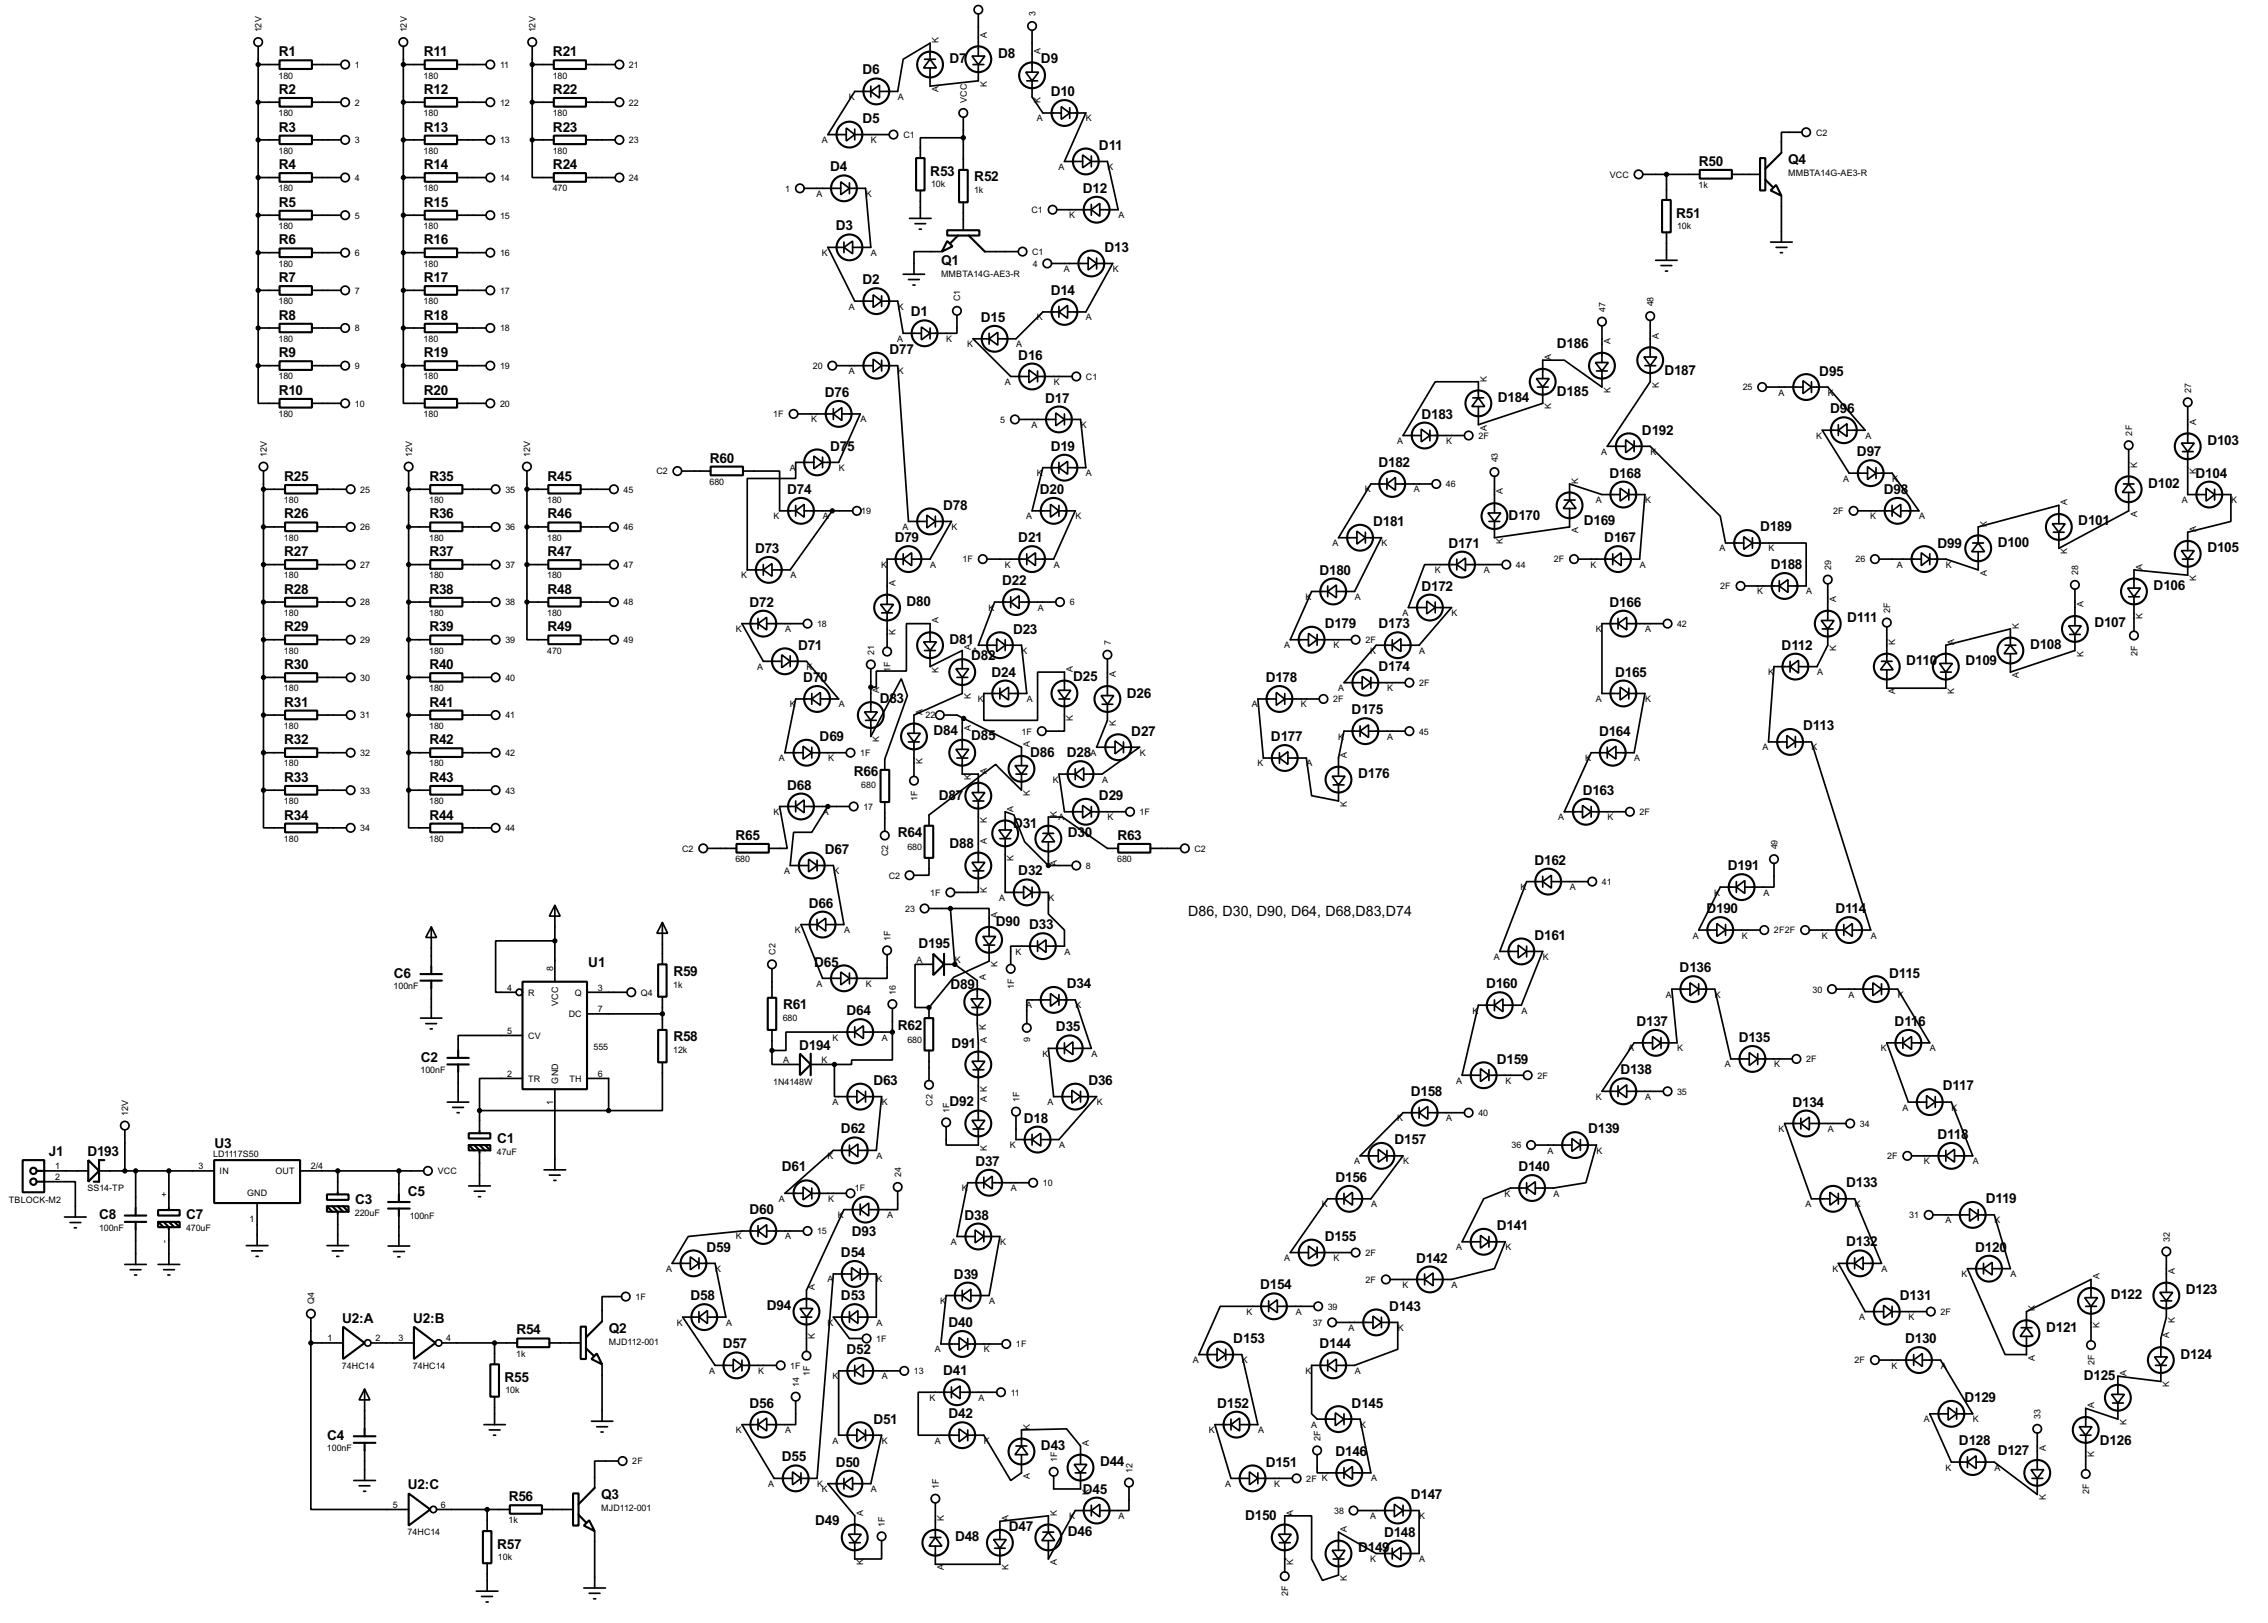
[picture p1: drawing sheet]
<svg xmlns="http://www.w3.org/2000/svg" width="536mm" height="383mm" viewBox="0 0 536 383" stroke-linecap="round" stroke-linejoin="round" font-family="sans-serif">
<defs><g id="words">
<text font-size="3.8" x="280.8" y="216.5">D86, D30, D90, D64, D68,D83,D74</text>
<g font-size="3.6">
<text x="65.9" y="13.3">R1</text>
<text x="100.2" y="13.3">R11</text>
<text x="130.7" y="13.3">R21</text>
<text x="203.8" y="17.6">D6</text>
<text x="224.4" y="14.9">D7</text>
<text x="235.8" y="13.6">D8</text>
<text x="246" y="14.9">D9</text>
<text x="65.9" y="22.2">R2</text>
<text x="100.2" y="22.2">R12</text>
<text x="130.7" y="22.2">R22</text>
<text x="248.3" y="22.7">D10</text>
<text x="203.8" y="29">D5</text>
<text x="65.9" y="31.1">R3</text>
<text x="100.2" y="31.1">R13</text>
<text x="130.7" y="31.1">R23</text>
<text x="259.7" y="35.4">D11</text>
<text x="65.9" y="39.9">R4</text>
<text x="100.2" y="39.9">R14</text>
<text x="130.7" y="39.9">R24</text>
<text x="196.2" y="40.5">D4</text>
<text x="219.8" y="41.6">R53</text>
<text x="401.4" y="39.2">R50</text>
<text x="422.5" y="38.8">Q4</text>
<text x="230.2" y="42.9">R52</text>
<text x="255.9" y="45.5">D12</text>
<text x="65.9" y="48.8">R5</text>
<text x="100.2" y="48.8">R15</text>
<text x="396.1" y="51.5">R51</text>
<text x="65.9" y="57.8">R6</text>
<text x="100.2" y="57.8">R16</text>
<text x="197.5" y="54.4">D3</text>
<text x="261" y="59.6">D13</text>
<text x="222.4" y="62.7">Q1</text>
<text x="65.9" y="66.7">R7</text>
<text x="100.2" y="66.7">R17</text>
<text x="203.8" y="67.1">D2</text>
<text x="248.3" y="69.7">D14</text>
<text x="65.9" y="75.5">R8</text>
<text x="100.2" y="75.5">R18</text>
<text x="215.2" y="74.8">D1</text>
<text x="231.8" y="76.1">D15</text>
<text x="210.2" y="83.6">D77</text>
<text x="367.9" y="82.2">D186</text>
<text x="65.9" y="84.4">R9</text>
<text x="100.2" y="84.4">R19</text>
<text x="240.6" y="85">D16</text>
<text x="393.3" y="88.6">D187</text>
<text x="429.9" y="88.8">D95</text>
<text x="65.9" y="93.3">R10</text>
<text x="100.2" y="93.3">R20</text>
<text x="194.9" y="93.8">D76</text>
<text x="247" y="95.1">D17</text>
<text x="353.9" y="95">D184</text>
<text x="367.9" y="93.7">D185</text>
<text x="335.9" y="98.9">D183</text>
<text x="432.4" y="97.7">D96</text>
<text x="196.2" y="106.5">D75</text>
<text x="248.3" y="106.5">D19</text>
<text x="388" y="102.7">D192</text>
<text x="438.8" y="107.8">D97</text>
<text x="521.6" y="105.1">D103</text>
<text x="67.2" y="113.6">R25</text>
<text x="101.5" y="113.6">R35</text>
<text x="129.4" y="113.6">R45</text>
<text x="167.7" y="109.3">R60</text>
<text x="325.7" y="110.4">D182</text>
<text x="380.3" y="112.9">D168</text>
<text x="518.8" y="112.9">D104</text>
<text x="186" y="116.7">D74</text>
<text x="245.7" y="116.7">D20</text>
<text x="445.1" y="116.7">D98</text>
<text x="507.6" y="115.3">D102</text>
<text x="67.2" y="122.5">R26</text>
<text x="101.5" y="122.5">R36</text>
<text x="129.4" y="122.5">R46</text>
<text x="222.9" y="120.5">D78</text>
<text x="324.5" y="124.3">D181</text>
<text x="356.5" y="122.8">D170</text>
<text x="374.2" y="124.2">D169</text>
<text x="415.9" y="125.6">D189</text>
<text x="491.1" y="124.2">D101</text>
<text x="67.2" y="131.4">R27</text>
<text x="101.5" y="131.4">R37</text>
<text x="129.4" y="131.4">R47</text>
<text x="178.4" y="130.6">D73</text>
<text x="211.4" y="128.1">D79</text>
<text x="240.6" y="128.1">D21</text>
<text x="342.2" y="129.4">D171</text>
<text x="379.1" y="128.1">D167</text>
<text x="457.8" y="129.4">D99</text>
<text x="472" y="129.2">D100</text>
<text x="521.6" y="130.5">D105</text>
<text x="311.8" y="135.8">D180</text>
<text x="418.4" y="134.5">D188</text>
<text x="67.2" y="140.3">R28</text>
<text x="101.5" y="140.3">R38</text>
<text x="129.4" y="140.3">R48</text>
<text x="177.1" y="143.3">D72</text>
<text x="214.2" y="143.2">D80</text>
<text x="236.8" y="138.3">D22</text>
<text x="335.9" y="139.6">D172</text>
<text x="380.3" y="143.3">D166</text>
<text x="508.9" y="139.4">D106</text>
<text x="67.2" y="149.2">R29</text>
<text x="101.5" y="149.2">R39</text>
<text x="129.4" y="149.2">R49</text>
<text x="239.4" y="149.7">D23</text>
<text x="313" y="148.5">D179</text>
<text x="325.7" y="148.5">D173</text>
<text x="436.5" y="147">D111</text>
<text x="494.9" y="148.2">D107</text>
<text x="188.6" y="153.5">D71</text>
<text x="224.4" y="152.1">D81</text>
<text x="229.5" y="155.9">D82</text>
<text x="421" y="153.5">D112</text>
<text x="479.7" y="153.4">D108</text>
<text x="67.2" y="158.1">R30</text>
<text x="101.5" y="158.1">R40</text>
<text x="189.8" y="161.2">D70</text>
<text x="234.3" y="159.9">D24</text>
<text x="253.6" y="160.9">D25</text>
<text x="299.1" y="161.2">D178</text>
<text x="325.7" y="158.6">D174</text>
<text x="381.6" y="159.9">D165</text>
<text x="450.4" y="157.2">D110</text>
<text x="464.4" y="157.2">D109</text>
<text x="67.2" y="167">R31</text>
<text x="101.5" y="167">R41</text>
<text x="207.9" y="166.1">D83</text>
<text x="266.3" y="164.8">D26</text>
<text x="220.6" y="173.6">D84</text>
<text x="267.3" y="173.9">D27</text>
<text x="319.4" y="168.7">D175</text>
<text x="377.8" y="173.9">D164</text>
<text x="426.1" y="172.6">D113</text>
<text x="67.2" y="175.9">R32</text>
<text x="101.5" y="175.9">R42</text>
<text x="193.7" y="175.1">D69</text>
<text x="229.5" y="175">D85</text>
<text x="243.4" y="178.8">D86</text>
<text x="252.1" y="178.9">D28</text>
<text x="300.3" y="175.1">D177</text>
<text x="67.2" y="184.8">R33</text>
<text x="101.5" y="184.8">R43</text>
<text x="201.8" y="183.3">R66</text>
<text x="320.9" y="183.9">D176</text>
<text x="186" y="186.6">D68</text>
<text x="221.8" y="188.9">D87</text>
<text x="259.7" y="189.1">D29</text>
<text x="374" y="187.8">D163</text>
<text x="67.2" y="193.7">R34</text>
<text x="101.5" y="193.7">R44</text>
<text x="212.2" y="197.8">R64</text>
<text x="239.4" y="195.8">D31</text>
<text x="252.3" y="197.8">D30</text>
<text x="173.8" y="198.5">R65</text>
<text x="194.9" y="201.8">D67</text>
<text x="224.4" y="200.4">D88</text>
<text x="264" y="198.5">R63</text>
<text x="240.6" y="206.9">D32</text>
<text x="362.6" y="204.3">D162</text>
<text x="408.3" y="205.6">D191</text>
<text x="191.1" y="214.5">D66</text>
<text x="403.2" y="215.8">D190</text>
<text x="433.7" y="215.8">D114</text>
<text x="235.3" y="218.9">D90 D33</text>
<text x="217" y="224.1">D195</text>
<text x="362.6" y="222.1">D161</text>
<text x="93.1" y="231.1">C6</text>
<text x="139" y="228.5">U1</text>
<text x="159.1" y="230.6">R59</text>
<text x="192.4" y="228.5">D65</text>
<text x="224.6" y="233.6">D89</text>
<text x="252.1" y="233.5">D34</text>
<text x="351.1" y="233.5">D160</text>
<text x="396.9" y="229.7">D136</text>
<text x="446.4" y="231">D115</text>
<text x="185" y="238.5">R61</text>
<text x="200" y="239.9">D64</text>
<text x="212.2" y="243.3">R62</text>
<text x="249.5" y="243.7">D35</text>
<text x="386.7" y="242.4">D137</text>
<text x="447.7" y="242.4">D116</text>
<text x="99.4" y="250.9">C2</text>
<text x="159.1" y="246.1">R58</text>
<text x="188.8" y="248">D194</text>
<text x="224.9" y="247.6">D91</text>
<text x="353.7" y="251.3">D159</text>
<text x="410.8" y="246.2">D135</text>
<text x="206.4" y="256.4">D63</text>
<text x="257.2" y="256.4">D36</text>
<text x="382.9" y="253.9">D138</text>
<text x="459.1" y="257.7">D117</text>
<text x="224.4" y="261.3">D92</text>
<text x="333.4" y="258.9">D158</text>
<text x="423.5" y="261.5">D134</text>
<text x="117.5" y="270">C1</text>
<text x="198.7" y="267.8">D62</text>
<text x="241.9" y="265.3">D18</text>
<text x="375.3" y="267.8">D139</text>
<text x="457.8" y="269.1">D118</text>
<text x="11.5" y="273.2">J1</text>
<text x="20.7" y="273.2">D193</text>
<text x="50.7" y="271.2">U3</text>
<text x="230.5" y="275.5">D37</text>
<text x="329.5" y="270.4">D157</text>
<text x="184.8" y="276.7">D61</text>
<text x="315.6" y="279.3">D156</text>
<text x="358.8" y="276.7">D140</text>
<text x="436.2" y="280.5">D133</text>
<text x="83.9" y="284.4">C3</text>
<text x="96.4" y="282.7">C5</text>
<text x="177.1" y="286.9">D60</text>
<text x="469.2" y="284.3">D119</text>
<text x="23.5" y="288.1">C8</text>
<text x="44" y="288.1">C7</text>
<text x="201.3" y="292">D93</text>
<text x="227.9" y="288.2">D38</text>
<text x="313" y="293.2">D155</text>
<text x="353.7" y="290.7">D141</text>
<text x="167" y="295.8">D59</text>
<text x="198.7" y="297">D54</text>
<text x="334.6" y="298.3">D142</text>
<text x="436.2" y="294.5">D132</text>
<text x="466.7" y="295.8">D120</text>
<text x="225.4" y="302.1">D39</text>
<text x="297.8" y="304.7">D154</text>
<text x="516.5" y="305.8">D123</text>
<text x="163.2" y="307.2">D58</text>
<text x="181.2" y="309.6">D94</text>
<text x="198.7" y="307.2">D53</text>
<text x="328.3" y="309.7">D143</text>
<text x="448.9" y="307.2">D131</text>
<text x="498.7" y="307">D122</text>
<text x="80.9" y="312.5">U2:A</text>
<text x="97.6" y="312.5">U2:B</text>
<text x="122" y="315.3">R54</text>
<text x="143.9" y="314.9">Q2</text>
<text x="224.1" y="313.6">D40</text>
<text x="291.4" y="317.4">D153</text>
<text x="450.2" y="317.4">D130</text>
<text x="483.5" y="314.7">D121</text>
<text x="170.8" y="318.6">D57</text>
<text x="200" y="319.9">D52</text>
<text x="311.8" y="318.6">D144</text>
<text x="515.2" y="321">D124</text>
<text x="119.2" y="326.6">R55</text>
<text x="222.9" y="325">D41</text>
<text x="492.4" y="326.1">D125</text>
<text x="177.1" y="332.6">D56</text>
<text x="224.1" y="335.1">D42</text>
<text x="287.6" y="332.6">D152</text>
<text x="319.4" y="332.6">D145</text>
<text x="464.2" y="331.3">D129</text>
<text x="77.3" y="340.3">C4</text>
<text x="206.4" y="336.4">D51</text>
<text x="462.9" y="341.5">D128</text>
<text x="496.2" y="341.3">D126</text>
<text x="184.8" y="345.3">D55</text>
<text x="197.5" y="346.6">D50</text>
<text x="246" y="342.6">D43</text>
<text x="259.9" y="346.4">D44</text>
<text x="299.1" y="346.6">D151</text>
<text x="315.6" y="344">D146</text>
<text x="472" y="343.9">D127</text>
<text x="96.4" y="351.9">U2:C</text>
<text x="255.9" y="352.9">D45</text>
<text x="120.2" y="354.7">R56</text>
<text x="142.1" y="354.3">Q3</text>
<text x="294.2" y="359.1">D150</text>
<text x="333.4" y="354.2">D147</text>
<text x="117.5" y="366">R57</text>
<text x="192.6" y="360.4">D49</text>
<text x="225.7" y="364.2">D48</text>
<text x="238.4" y="361.7">D47</text>
<text x="252.3" y="362.9">D46</text>
<text x="327" y="363.1">D148</text>
<text x="320.9" y="366.7">D149</text>
</g>
<g font-size="2.4">
<text x="244.7" y="3.8" transform="rotate(-90 244.7 3.8)">3</text>
<text x="61.8" y="7.7" transform="rotate(-90 61.8 7.7)">12V</text>
<text x="96.1" y="7.7" transform="rotate(-90 96.1 7.7)">12V</text>
<text x="126.6" y="7.7" transform="rotate(-90 126.6 7.7)">12V</text>
<text x="221.8" y="10.2" transform="rotate(-90 221.8 10.2)">K</text>
<text x="233.2" y="8.9" transform="rotate(-90 233.2 8.9)">A</text>
<text x="83.9" y="16.1">1</text>
<text x="118.2" y="16.1">11</text>
<text x="148.6" y="16.1">21</text>
<text x="245.9" y="12.7" transform="rotate(-90 245.9 12.7)">A</text>
<text x="65.8" y="18.5">180</text>
<text x="100.1" y="18.5">180</text>
<text x="130.6" y="18.5">180</text>
<text x="200.5" y="23.6">K</text>
<text x="212.1" y="23.6">A</text>
<text x="221.8" y="21.8" transform="rotate(-90 221.8 21.8)">A</text>
<text x="233.2" y="20.5" transform="rotate(-90 233.2 20.5)">K</text>
<text x="65.8" y="27.5">180</text>
<text x="83.9" y="25">2</text>
<text x="100.1" y="27.5">180</text>
<text x="118.2" y="25">12</text>
<text x="130.6" y="27.5">180</text>
<text x="148.6" y="25">22</text>
<text x="228.4" y="24.4" transform="rotate(-90 228.4 24.4)">VCC</text>
<text x="245" y="28.7">A</text>
<text x="245.9" y="24.3" transform="rotate(-90 245.9 24.3)">K</text>
<text x="256.6" y="28.7">K</text>
<text x="83.9" y="33.9">3</text>
<text x="118.2" y="33.9">13</text>
<text x="148.6" y="33.9">23</text>
<text x="194.2" y="33.8">A</text>
<text x="205.8" y="33.8">K</text>
<text x="213.4" y="32.6">C1</text>
<text x="429.1" y="32.1">C2</text>
<text x="65.8" y="36.3">180</text>
<text x="100.1" y="36.3">180</text>
<text x="130.6" y="36.3">180</text>
<text x="250.1" y="40.2">A</text>
<text x="261.7" y="40.2">K</text>
<text x="380.3" y="42">VCC</text>
<text x="422.5" y="41.6">MMBTA14G-AE3-R</text>
<text x="65.8" y="45.2">180</text>
<text x="83.9" y="42.7">4</text>
<text x="100.1" y="45.2">180</text>
<text x="118.2" y="42.7">14</text>
<text x="130.6" y="45.2">470</text>
<text x="148.6" y="42.7">24</text>
<text x="185.6" y="45.3">1</text>
<text x="192.9" y="46.5">A</text>
<text x="204.5" y="46.5">K</text>
<text x="220" y="44.2">10k</text>
<text x="230.2" y="45.7">1k</text>
<text x="401.4" y="44.5">1k</text>
<text x="83.9" y="51.6">5</text>
<text x="118.2" y="51.6">15</text>
<text x="243.7" y="50.4">C1</text>
<text x="252.6" y="51.5">K</text>
<text x="264.2" y="51.5">A</text>
<text x="65.8" y="54.1">180</text>
<text x="100.1" y="54.1">180</text>
<text x="396.3" y="54.1">10k</text>
<text x="65.8" y="63">180</text>
<text x="83.9" y="60.5">6</text>
<text x="100.1" y="63">180</text>
<text x="118.2" y="60.5">16</text>
<text x="194.2" y="60.5">K</text>
<text x="205.8" y="60.5">A</text>
<text x="222.3" y="65.6">MMBTA14G-AE3-R</text>
<text x="243.9" y="60.3">C1</text>
<text x="244" y="63.1">4</text>
<text x="251.3" y="64.2">A</text>
<text x="262.9" y="64.2">K</text>
<text x="65.8" y="71.9">180</text>
<text x="83.9" y="69.4">7</text>
<text x="100.1" y="71.9">180</text>
<text x="118.2" y="69.4">17</text>
<text x="226.9" y="71.1" transform="rotate(-90 226.9 71.1)">C1</text>
<text x="200.5" y="73.2">A</text>
<text x="212.1" y="73.2">K</text>
<text x="245" y="75.7">K</text>
<text x="256.6" y="75.7">A</text>
<text x="379.3" y="73.7" transform="rotate(-90 379.3 73.7)">47</text>
<text x="390.7" y="72.4" transform="rotate(-90 390.7 72.4)">48</text>
<text x="65.8" y="80.8">180</text>
<text x="83.9" y="78.3">8</text>
<text x="100.1" y="80.8">180</text>
<text x="118.2" y="78.3">18</text>
<text x="212" y="80.8">A</text>
<text x="223.6" y="80.8">K</text>
<text x="228.5" y="82.1">K</text>
<text x="240.1" y="82.1">A</text>
<text x="380.5" y="81.3" transform="rotate(-90 380.5 81.3)">A</text>
<text x="391.9" y="80" transform="rotate(-90 391.9 80)">A</text>
<text x="65.8" y="89.6">180</text>
<text x="83.9" y="87.2">9</text>
<text x="100.1" y="89.6">180</text>
<text x="118.2" y="87.2">19</text>
<text x="192.1" y="87.2">20</text>
<text x="200.5" y="88.4">A</text>
<text x="212.1" y="88.4">K</text>
<text x="256.6" y="89.7">C1</text>
<text x="366.5" y="85.1" transform="rotate(-90 366.5 85.1)">A</text>
<text x="237.4" y="91">A</text>
<text x="249" y="91">K</text>
<text x="351.3" y="90.2" transform="rotate(-90 351.3 90.2)">K</text>
<text x="380.5" y="92.9" transform="rotate(-90 380.5 92.9)">K</text>
<text x="391.9" y="91.6" transform="rotate(-90 391.9 91.6)">K</text>
<text x="411.8" y="92.3">25</text>
<text x="420.2" y="93.5">A</text>
<text x="431.9" y="93.5">K</text>
<text x="517.7" y="92.8" transform="rotate(-90 517.7 92.8)">27</text>
<text x="65.8" y="98.6">180</text>
<text x="83.9" y="96.1">10</text>
<text x="100.1" y="98.6">180</text>
<text x="118.2" y="96.1">20</text>
<text x="182.7" y="98.6">1F</text>
<text x="191.6" y="99.8">K</text>
<text x="203.3" y="99.8">A</text>
<text x="236.4" y="99.9">5</text>
<text x="243.7" y="101.1">A</text>
<text x="255.3" y="101.1">K</text>
<text x="351.3" y="101.8" transform="rotate(-90 351.3 101.8)">A</text>
<text x="366.5" y="96.7" transform="rotate(-90 366.5 96.7)">K</text>
<text x="518.9" y="100.3" transform="rotate(-90 518.9 100.3)">A</text>
<text x="125.3" y="108" transform="rotate(-90 125.3 108)">12V</text>
<text x="330.1" y="104.9">A</text>
<text x="341.7" y="104.9">K</text>
<text x="349.3" y="103.7">2F</text>
<text x="378.3" y="107.5">A</text>
<text x="389.9" y="107.5">K</text>
<text x="429.1" y="103.7">K</text>
<text x="440.7" y="103.7">A</text>
<text x="503.8" y="102.9" transform="rotate(-90 503.8 102.9)">2F</text>
<text x="63.1" y="108" transform="rotate(-90 63.1 108)">12V</text>
<text x="97.4" y="108" transform="rotate(-90 97.4 108)">12V</text>
<text x="155.1" y="112.1">C2</text>
<text x="186.6" y="111.3">A</text>
<text x="198.2" y="111.3">K</text>
<text x="245" y="112.5">K</text>
<text x="256.6" y="112.5">A</text>
<text x="353.9" y="109.3" transform="rotate(-90 353.9 109.3)">43</text>
<text x="435.5" y="113.8">A</text>
<text x="447.1" y="113.8">K</text>
<text x="505" y="110.5" transform="rotate(-90 505 110.5)">K</text>
<text x="518.9" y="111.9" transform="rotate(-90 518.9 111.9)">K</text>
<text x="67.1" y="118.9">180</text>
<text x="85.1" y="116.4">25</text>
<text x="101.4" y="118.9">180</text>
<text x="119.4" y="116.4">35</text>
<text x="129.3" y="118.9">180</text>
<text x="147.4" y="116.4">45</text>
<text x="167.7" y="114.6">680</text>
<text x="322.5" y="116.4">K</text>
<text x="334.1" y="116.4">A</text>
<text x="341.7" y="115.1">46</text>
<text x="355.1" y="116.8" transform="rotate(-90 355.1 116.8)">A</text>
<text x="372.9" y="114.3" transform="rotate(-90 372.9 114.3)">K</text>
<text x="377.1" y="118.9">A</text>
<text x="388.7" y="118.9">K</text>
<text x="488.4" y="119.4" transform="rotate(-90 488.4 119.4)">A</text>
<text x="515.5" y="118.9">A</text>
<text x="527.1" y="118.9">K</text>
<text x="85.1" y="125.3">26</text>
<text x="119.4" y="125.3">36</text>
<text x="147.4" y="125.3">46</text>
<text x="182.8" y="122.7">K</text>
<text x="194.4" y="122.7">A</text>
<text x="203.5" y="121.5">19</text>
<text x="213.2" y="125.2">A</text>
<text x="224.8" y="125.2">K</text>
<text x="242.4" y="122.7">A</text>
<text x="254.1" y="122.7">K</text>
<text x="372.9" y="125.9" transform="rotate(-90 372.9 125.9)">A</text>
<text x="433.2" y="121.5">2F</text>
<text x="441.8" y="122.7">K</text>
<text x="453.4" y="122.7">A</text>
<text x="469.4" y="124.5" transform="rotate(-90 469.4 124.5)">K</text>
<text x="505" y="122.1" transform="rotate(-90 505 122.1)">A</text>
<text x="518.9" y="125.7" transform="rotate(-90 518.9 125.7)">A</text>
<text x="67.1" y="127.7">180</text>
<text x="101.4" y="127.7">180</text>
<text x="129.3" y="127.7">180</text>
<text x="314.8" y="129.1">A</text>
<text x="326.4" y="129.1">K</text>
<text x="355.1" y="128.5" transform="rotate(-90 355.1 128.5)">K</text>
<text x="406.3" y="130.3">A</text>
<text x="417.9" y="130.3">K</text>
<text x="488.5" y="131" transform="rotate(-90 488.5 131)">K</text>
<text x="67.1" y="136.7">180</text>
<text x="85.1" y="134.2">27</text>
<text x="101.4" y="136.7">180</text>
<text x="119.4" y="134.2">37</text>
<text x="129.3" y="136.7">180</text>
<text x="147.4" y="134.2">47</text>
<text x="175.1" y="136.7">K</text>
<text x="186.7" y="136.7">A</text>
<text x="208.2" y="134.1">K</text>
<text x="219.8" y="134.1">A</text>
<text x="227.4" y="132.9">1F</text>
<text x="237.4" y="134.1">K</text>
<text x="249" y="134.1">A</text>
<text x="339" y="135.4">K</text>
<text x="350.6" y="135.4">A</text>
<text x="358.2" y="134.2">44</text>
<text x="367.1" y="132.9">2F</text>
<text x="375.8" y="134.1">K</text>
<text x="387.4" y="134.1">A</text>
<text x="432.6" y="134.7" transform="rotate(-90 432.6 134.7)">29</text>
<text x="438.4" y="132.9">26</text>
<text x="448.2" y="134.1">A</text>
<text x="459.8" y="134.1">K</text>
<text x="469.4" y="136.1" transform="rotate(-90 469.4 136.1)">A</text>
<text x="491.1" y="135.9" transform="rotate(-90 491.1 135.9)">28</text>
<text x="506.2" y="134.6" transform="rotate(-90 506.2 134.6)">A</text>
<text x="518.9" y="137.3" transform="rotate(-90 518.9 137.3)">K</text>
<text x="85.1" y="143.1">28</text>
<text x="119.4" y="143.1">38</text>
<text x="147.4" y="143.1">48</text>
<text x="211.6" y="138.4" transform="rotate(-90 211.6 138.4)">A</text>
<text x="252.8" y="143.1">6</text>
<text x="308.5" y="141.8">K</text>
<text x="320.1" y="141.8">A</text>
<text x="406.5" y="139.3">2F</text>
<text x="415.2" y="140.4">K</text>
<text x="426.8" y="140.4">A</text>
<text x="433.9" y="142.2" transform="rotate(-90 433.9 142.2)">A</text>
<text x="492.3" y="143.5" transform="rotate(-90 492.3 143.5)">A</text>
<text x="67.1" y="145.6">180</text>
<text x="101.4" y="145.6">180</text>
<text x="129.3" y="145.6">180</text>
<text x="173.9" y="149.4">K</text>
<text x="185.5" y="149.4">A</text>
<text x="193.1" y="148.2">18</text>
<text x="221.8" y="147.3" transform="rotate(-90 221.8 147.3)">A</text>
<text x="233.6" y="144.3">K</text>
<text x="245.2" y="144.3">A</text>
<text x="331.3" y="145.6">A</text>
<text x="343" y="145.6">K</text>
<text x="377.1" y="149.4">K</text>
<text x="388.7" y="149.4">A</text>
<text x="396.3" y="148.2">42</text>
<text x="446.6" y="144.8" transform="rotate(-90 446.6 144.8)">2F</text>
<text x="477" y="148.6" transform="rotate(-90 477 148.6)">K</text>
<text x="506.2" y="146.2" transform="rotate(-90 506.2 146.2)">K</text>
<text x="67.1" y="154.5">180</text>
<text x="85.1" y="152">29</text>
<text x="101.4" y="154.5">180</text>
<text x="119.4" y="152">39</text>
<text x="129.3" y="154.5">470</text>
<text x="147.4" y="152">49</text>
<text x="206.6" y="154.7" transform="rotate(-90 206.6 154.7)">21</text>
<text x="211.6" y="150" transform="rotate(-90 211.6 150)">K</text>
<text x="229.3" y="153.7" transform="rotate(-90 229.3 153.7)">A</text>
<text x="229.7" y="154.5">A</text>
<text x="241.4" y="154.5">K</text>
<text x="262.5" y="152.5" transform="rotate(-90 262.5 152.5)">7</text>
<text x="303.4" y="153.1">A</text>
<text x="315" y="153.1">K</text>
<text x="322.6" y="152">2F</text>
<text x="323.7" y="154.5">K</text>
<text x="335.3" y="154.5">A</text>
<text x="433.9" y="153.9" transform="rotate(-90 433.9 153.9)">K</text>
<text x="447.8" y="152.4" transform="rotate(-90 447.8 152.4)">K</text>
<text x="461.8" y="152.4" transform="rotate(-90 461.8 152.4)">A</text>
<text x="492.3" y="155.1" transform="rotate(-90 492.3 155.1)">K</text>
<text x="505" y="155" transform="rotate(-90 505 155)">2F</text>
<text x="85.1" y="160.9">30</text>
<text x="119.4" y="160.9">40</text>
<text x="178.9" y="158.3">A</text>
<text x="190.6" y="158.3">K</text>
<text x="210.4" y="158.8" transform="rotate(-90 210.4 158.8)">1F</text>
<text x="221.8" y="158.9" transform="rotate(-90 221.8 158.9)">K</text>
<text x="253.5" y="158.8" transform="rotate(-90 253.5 158.8)">A</text>
<text x="263.7" y="160" transform="rotate(-90 263.7 160)">A</text>
<text x="417.7" y="159.5">K</text>
<text x="429.3" y="159.5">A</text>
<text x="477" y="160.2" transform="rotate(-90 477 160.2)">A</text>
<text x="67.1" y="163.3">180</text>
<text x="101.4" y="163.3">180</text>
<text x="186.6" y="167.2">K</text>
<text x="198.2" y="167.2">A</text>
<text x="207.8" y="163.8" transform="rotate(-90 207.8 163.8)">A</text>
<text x="229.4" y="165.3" transform="rotate(-90 229.4 165.3)">K</text>
<text x="231" y="165.8">K</text>
<text x="242.6" y="165.8">A</text>
<text x="295.8" y="167.2">A</text>
<text x="307.4" y="167.2">K</text>
<text x="315" y="166">2F</text>
<text x="316.1" y="163.3">A</text>
<text x="327.7" y="163.3">K</text>
<text x="335.3" y="162.1">2F</text>
<text x="377.1" y="165.8">A</text>
<text x="388.7" y="165.8">K</text>
<text x="447.8" y="164" transform="rotate(-90 447.8 164)">A</text>
<text x="461.8" y="164" transform="rotate(-90 461.8 164)">K</text>
<text x="67.1" y="172.2">180</text>
<text x="85.1" y="169.8">31</text>
<text x="101.4" y="172.2">180</text>
<text x="119.4" y="169.8">41</text>
<text x="218" y="168.9" transform="rotate(-90 218 168.9)">A</text>
<text x="218.7" y="169.8">22</text>
<text x="229.3" y="172.7" transform="rotate(-90 229.3 172.7)">A</text>
<text x="241.4" y="173.6">1F</text>
<text x="253.5" y="170.4" transform="rotate(-90 253.5 170.4)">K</text>
<text x="263.7" y="171.6" transform="rotate(-90 263.7 171.6)">K</text>
<text x="335.3" y="173.6">45</text>
<text x="85.1" y="178.7">32</text>
<text x="119.4" y="178.7">42</text>
<text x="184" y="179.9">A</text>
<text x="195.6" y="179.9">K</text>
<text x="203.3" y="178.7">1F</text>
<text x="207.8" y="175.4" transform="rotate(-90 207.8 175.4)">K</text>
<text x="243.4" y="176.5" transform="rotate(-90 243.4 176.5)">A</text>
<text x="257.7" y="178.5">A</text>
<text x="269.3" y="178.5">K</text>
<text x="316.1" y="174.8">K</text>
<text x="318.3" y="179.1" transform="rotate(-90 318.3 179.1)">A</text>
<text x="327.7" y="174.8">A</text>
<text x="374.5" y="179.9">K</text>
<text x="386.1" y="179.9">A</text>
<text x="416.4" y="177.3">A</text>
<text x="428" y="177.3">K</text>
<text x="67.1" y="181.1">180</text>
<text x="101.4" y="181.1">180</text>
<text x="218" y="180.5" transform="rotate(-90 218 180.5)">K</text>
<text x="229.4" y="184.3" transform="rotate(-90 229.4 184.3)">K</text>
<text x="233.2" y="182.9" transform="rotate(-90 233.2 182.9)">A</text>
<text x="248.8" y="184.9">K</text>
<text x="260.4" y="184.9">A</text>
<text x="297.1" y="181.1">K</text>
<text x="308.7" y="181.1">A</text>
<text x="67.1" y="190">180</text>
<text x="85.1" y="187.5">33</text>
<text x="101.4" y="190">180</text>
<text x="119.4" y="187.5">43</text>
<text x="203.5" y="186.2">680</text>
<text x="204" y="191.4">17</text>
<text x="216.8" y="189.2" transform="rotate(-90 216.8 189.2)">1F</text>
<text x="239.5" y="191.8" transform="rotate(-90 239.5 191.8)">A</text>
<text x="243.4" y="188.1" transform="rotate(-90 243.4 188.1)">K</text>
<text x="318.3" y="190.7" transform="rotate(-90 318.3 190.7)">K</text>
<text x="85.1" y="196.4">34</text>
<text x="119.4" y="196.4">44</text>
<text x="182.8" y="192.6">K</text>
<text x="194.4" y="192.6">A</text>
<text x="233.2" y="194.5" transform="rotate(-90 233.2 194.5)">K</text>
<text x="249.7" y="193" transform="rotate(-90 249.7 193)">K</text>
<text x="250.1" y="193.8">A</text>
<text x="261.7" y="193.8">K</text>
<text x="269.3" y="192.6">1F</text>
<text x="368.2" y="193.8">A</text>
<text x="379.8" y="193.8">K</text>
<text x="387.4" y="192.6">2F</text>
<text x="67.1" y="198.9">180</text>
<text x="101.4" y="198.9">180</text>
<text x="161.2" y="201.3">C2</text>
<text x="173.8" y="203.7">680</text>
<text x="209.9" y="202.3" transform="rotate(-90 209.9 202.3)">C2</text>
<text x="214.4" y="200.9">680</text>
<text x="233.2" y="199.4" transform="rotate(-90 233.2 199.4)">A</text>
<text x="239.5" y="203.4" transform="rotate(-90 239.5 203.4)">K</text>
<text x="264" y="203.7">680</text>
<text x="282.2" y="201.3">C2</text>
<text x="419.9" y="200.7" transform="rotate(-90 419.9 200.7)">49</text>
<text x="185.3" y="206.5">A</text>
<text x="196.9" y="206.5">K</text>
<text x="210" y="207.6">C2</text>
<text x="249.7" y="204.7" transform="rotate(-90 249.7 204.7)">A</text>
<text x="256.6" y="205.3">8</text>
<text x="378.5" y="209.1">41</text>
<text x="213.9" y="215.5">23</text>
<text x="219.8" y="211.7">1F</text>
<text x="233.2" y="211" transform="rotate(-90 233.2 211)">K</text>
<text x="236.1" y="212.9">A</text>
<text x="247.7" y="212.9">K</text>
<text x="359.3" y="210.3">K</text>
<text x="370.9" y="210.3">A</text>
<text x="405" y="211.6">K</text>
<text x="416.6" y="211.6">A</text>
<text x="187.8" y="220.5">K</text>
<text x="199.4" y="220.5">A</text>
<text x="235.7" y="216.9" transform="rotate(-90 235.7 216.9)">A</text>
<text x="399.9" y="221.8">A</text>
<text x="411.5" y="221.8">K</text>
<text x="419.2" y="220.6">2F2F</text>
<text x="430.4" y="221.8">K</text>
<text x="442" y="221.8">A</text>
<text x="183.2" y="225.6" transform="rotate(-90 183.2 225.6)">C2</text>
<text x="210.4" y="222.3" transform="rotate(-90 210.4 222.3)">1F</text>
<text x="216.5" y="227.5">A</text>
<text x="225.6" y="227.5">K</text>
<text x="239.9" y="225.6">K</text>
<text x="251.5" y="225.6">A</text>
<text x="352.9" y="226.8">A</text>
<text x="364.5" y="226.8">K</text>
<text x="93" y="233.7">100nF</text>
<text x="130.7" y="229.4" transform="rotate(-90 130.7 229.4)">8</text>
<text x="159.1" y="233.4">1k</text>
<text x="192.9" y="233.2">A</text>
<text x="204.5" y="233.2">K</text>
<text x="232.9" y="231.7" transform="rotate(-90 232.9 231.7)">A</text>
<text x="235.7" y="228.5" transform="rotate(-90 235.7 228.5)">K</text>
<text x="239.6" y="233.6" transform="rotate(-90 239.6 233.6)">1F</text>
<text x="119.8" y="234.1">4</text>
<text x="124.8" y="235.3">R</text>
<text x="131.9" y="237.7" transform="rotate(-90 131.9 237.7)">VCC</text>
<text x="135.8" y="235.3">Q</text>
<text x="141.3" y="239.2">7</text>
<text x="141.3" y="234.1">3</text>
<text x="151.4" y="235.3">Q4</text>
<text x="211.7" y="235" transform="rotate(-90 211.7 235)">16</text>
<text x="242.4" y="238.3">A</text>
<text x="254.1" y="238.3">K</text>
<text x="347.9" y="239.5">K</text>
<text x="359.5" y="239.5">A</text>
<text x="393.6" y="235.7">A</text>
<text x="405.2" y="235.7">K</text>
<text x="428.3" y="234.5">30</text>
<text x="436.8" y="235.7">A</text>
<text x="448.4" y="235.7">K</text>
<text x="119.8" y="244.3">5</text>
<text x="124.8" y="245.5">CV</text>
<text x="134.4" y="240.4">DC</text>
<text x="185" y="241.3">680</text>
<text x="196.7" y="245.9">K</text>
<text x="208.3" y="245.9">A</text>
<text x="232.9" y="243.3" transform="rotate(-90 232.9 243.3)">K</text>
<text x="140.3" y="248.2">555</text>
<text x="159.1" y="248.9">12k</text>
<text x="185" y="251.1">A</text>
<text x="194.1" y="251.1">K</text>
<text x="214.4" y="246.4">680</text>
<text x="233.2" y="246.4" transform="rotate(-90 233.2 246.4)">A</text>
<text x="243.4" y="246.3" transform="rotate(-90 243.4 246.3)">9</text>
<text x="246.3" y="249.7">K</text>
<text x="257.9" y="249.7">A</text>
<text x="384.7" y="248.4">A</text>
<text x="396.3" y="248.4">K</text>
<text x="426.8" y="251">2F</text>
<text x="444.4" y="248.4">K</text>
<text x="456" y="248.4">A</text>
<text x="99.4" y="253.5">100nF</text>
<text x="119.8" y="254.4">2</text>
<text x="124.8" y="255.6">TR</text>
<text x="131.9" y="256" transform="rotate(-90 131.9 256)">GND</text>
<text x="134.6" y="255.6">TH</text>
<text x="141.3" y="254.4">6</text>
<text x="182.7" y="256.3">1N4148W</text>
<text x="344" y="256.1">A</text>
<text x="355.7" y="256.1">K</text>
<text x="363.3" y="254.9">2F</text>
<text x="407.5" y="252.2">A</text>
<text x="419.2" y="252.2">K</text>
<text x="30.3" y="263.7" transform="rotate(-90 30.3 263.7)">12V</text>
<text x="130.7" y="261" transform="rotate(-90 130.7 261)">1</text>
<text x="196.7" y="261.1">A</text>
<text x="208.3" y="261.1">K</text>
<text x="220.3" y="261.3" transform="rotate(-90 220.3 261.3)">C2</text>
<text x="224.4" y="262.9" transform="rotate(-90 224.4 262.9)">1F</text>
<text x="233.2" y="260.4" transform="rotate(-90 233.2 260.4)">A K</text>
<text x="240.9" y="260.4" transform="rotate(-90 240.9 260.4)">1F</text>
<text x="247.5" y="261.1">A</text>
<text x="259.1" y="261.1">K</text>
<text x="349.3" y="263.7">40</text>
<text x="377.1" y="259.9">K</text>
<text x="388.7" y="259.9">A</text>
<text x="396.3" y="258.7">35</text>
<text x="449.5" y="262.4">A</text>
<text x="461.1" y="262.4">K</text>
<text x="330.1" y="264.9">K</text>
<text x="341.7" y="264.9">A</text>
<text x="420.2" y="267.5">K</text>
<text x="431.9" y="267.5">A</text>
<text x="439.5" y="266.3">34</text>
<text x="50.3" y="273.3">LD1117S50</text>
<text x="117.4" y="272.8">47uF</text>
<text x="195.5" y="273.8">K</text>
<text x="207.1" y="273.8">A</text>
<text x="233.2" y="272" transform="rotate(-90 233.2 272)">K</text>
<text x="238.6" y="271.3">K</text>
<text x="250.2" y="271.3">A</text>
<text x="319.9" y="275.1">A</text>
<text x="331.5" y="275.1">K</text>
<text x="357.2" y="271.4">36</text>
<text x="365.6" y="272.6">A</text>
<text x="377.2" y="272.6">K</text>
<text x="445.9" y="273.9">2F</text>
<text x="454.5" y="275.1">K</text>
<text x="466.1" y="275.1">A</text>
<text x="13" y="276.3">1</text>
<text x="13" y="278.8">2</text>
<text x="20.6" y="281.5">SS14-TP</text>
<text x="46.9" y="276.3">3</text>
<text x="51.9" y="277.5">IN</text>
<text x="65.1" y="277.5">OUT</text>
<text x="73.5" y="276.3">2/4</text>
<text x="103.4" y="277.5">VCC</text>
<text x="202" y="281.5">1F</text>
<text x="212.9" y="278.2" transform="rotate(-90 212.9 278.2)">24</text>
<text x="227.2" y="281.5">K</text>
<text x="238.8" y="281.5">A</text>
<text x="246.4" y="280.3">10</text>
<text x="2.1" y="284.2">TBLOCK-M2</text>
<text x="39.5" y="282.9" transform="rotate(-90 39.5 282.9)">+</text>
<text x="58.4" y="282.6">GND</text>
<text x="83.9" y="287.3">220uF</text>
<text x="184" y="284">A</text>
<text x="195.6" y="284">K</text>
<text x="198" y="287.8">K</text>
<text x="209.6" y="287.8">A</text>
<text x="312.3" y="285.3">K</text>
<text x="323.9" y="285.3">A</text>
<text x="355.5" y="282.7">K</text>
<text x="367.1" y="282.7">A</text>
<text x="426.6" y="285.3">A</text>
<text x="438.2" y="285.3">K</text>
<text x="451.1" y="287.9">31</text>
<text x="23.4" y="291">100nF</text>
<text x="39.5" y="293.7" transform="rotate(-90 39.5 293.7)">-</text>
<text x="44" y="291">470uF</text>
<text x="59" y="288.8">1</text>
<text x="96.8" y="288.1">100nF</text>
<text x="173.9" y="292.9">K</text>
<text x="185.5" y="292.9">A</text>
<text x="193.1" y="291.7">15</text>
<text x="459.6" y="289.1">A</text>
<text x="471.2" y="289.1">K</text>
<text x="512.7" y="293.4" transform="rotate(-90 512.7 293.4)">32</text>
<text x="224.7" y="294.2">A</text>
<text x="236.3" y="294.2">K</text>
<text x="303.4" y="298">A</text>
<text x="315" y="298">K</text>
<text x="322.6" y="296.8">2F</text>
<text x="344" y="295.4">A</text>
<text x="355.7" y="295.4">K</text>
<text x="157.4" y="300.5">A</text>
<text x="169" y="300.5">K</text>
<text x="192.6" y="304.8" transform="rotate(-90 192.6 304.8)">A</text>
<text x="195.5" y="303">A</text>
<text x="207.1" y="303">K</text>
<text x="322.7" y="303.1">2F</text>
<text x="331.3" y="304.3">K</text>
<text x="343" y="304.3">A</text>
<text x="432.9" y="300.5">K</text>
<text x="444.6" y="300.5">A</text>
<text x="463.4" y="301.8">K</text>
<text x="475" y="301.8">A</text>
<text x="496.1" y="302.3" transform="rotate(-90 496.1 302.3)">A</text>
<text x="513.9" y="301" transform="rotate(-90 513.9 301)">A</text>
<text x="74.2" y="308.1" transform="rotate(-90 74.2 308.1)">Q4</text>
<text x="150.2" y="307.2">1F</text>
<text x="222.1" y="308.1">K</text>
<text x="233.7" y="308.1">A</text>
<text x="294.5" y="310.7">K</text>
<text x="306.1" y="310.7">A</text>
<text x="313.7" y="309.5">39</text>
<text x="439.3" y="311.9">A</text>
<text x="450.9" y="311.9">K</text>
<text x="458.5" y="310.7">2F</text>
<text x="480.8" y="309.9" transform="rotate(-90 480.8 309.9)">K</text>
<text x="77.4" y="316.9">1</text>
<text x="88.7" y="316.9">2</text>
<text x="94.2" y="316.9">3</text>
<text x="105.5" y="316.9">4</text>
<text x="143.8" y="317.8">MJD112-001</text>
<text x="159.9" y="313.2">K</text>
<text x="171.5" y="313.2">A</text>
<text x="192.6" y="316.4" transform="rotate(-90 192.6 316.4)">K</text>
<text x="195.5" y="313.2">K</text>
<text x="207.1" y="317.1">1F</text>
<text x="207.1" y="313.2">A</text>
<text x="310.2" y="313.3">37</text>
<text x="318.6" y="314.5">A</text>
<text x="330.3" y="314.5">K</text>
<text x="496.1" y="313.9" transform="rotate(-90 496.1 313.9)">K</text>
<text x="512.6" y="316.2" transform="rotate(-90 512.6 316.2)">A</text>
<text x="513.9" y="312.6" transform="rotate(-90 513.9 312.6)">K</text>
<text x="80.8" y="323.4">74HC14</text>
<text x="97.5" y="323.4">74HC14</text>
<text x="122" y="320.6">1k</text>
<text x="186.7" y="323.4">1F</text>
<text x="220.9" y="319.6">A</text>
<text x="232.5" y="319.6">K</text>
<text x="240.1" y="318.4">1F</text>
<text x="281.8" y="322.1">A</text>
<text x="293.4" y="322.1">K</text>
<text x="438.2" y="322.2">2F</text>
<text x="446.9" y="323.4">K</text>
<text x="458.5" y="323.4">A</text>
<text x="480.8" y="321.5" transform="rotate(-90 480.8 321.5)">A</text>
<text x="494.9" y="322.6" transform="rotate(-90 494.9 322.6)">2F</text>
<text x="119.4" y="329.2">10k</text>
<text x="167.5" y="324.6">A</text>
<text x="179.1" y="324.6">K</text>
<text x="188.8" y="327.7" transform="rotate(-90 188.8 327.7)">14</text>
<text x="191.3" y="325.1" transform="rotate(-90 191.3 325.1)">1F</text>
<text x="196.7" y="325.9">K</text>
<text x="208.3" y="325.9">A</text>
<text x="216" y="324.7">13</text>
<text x="238.8" y="329.8">11</text>
<text x="308.5" y="324.6">K</text>
<text x="320.1" y="324.6">A</text>
<text x="502.4" y="325.1" transform="rotate(-90 502.4 325.1)">A</text>
<text x="512.6" y="327.8" transform="rotate(-90 512.6 327.8)">K</text>
<text x="219.6" y="331">K</text>
<text x="231.2" y="331">A</text>
<text x="482.2" y="335.3" transform="rotate(-90 482.2 335.3)">33</text>
<text x="494.8" y="332.7" transform="rotate(-90 494.8 332.7)">A</text>
<text x="173.9" y="338.6">K</text>
<text x="185.5" y="338.6">A</text>
<text x="196.7" y="341.1">A</text>
<text x="208.3" y="341.1">K</text>
<text x="220.9" y="341.1">A</text>
<text x="232.5" y="341.1">K</text>
<text x="243.4" y="337.8" transform="rotate(-90 243.4 337.8)">K</text>
<text x="257.3" y="341.6" transform="rotate(-90 257.3 341.6)">A</text>
<text x="285.6" y="338.6">K</text>
<text x="297.2" y="338.6">A</text>
<text x="309.8" y="337.3">A</text>
<text x="312" y="340.4" transform="rotate(-90 312 340.4)">2F</text>
<text x="321.4" y="337.3">K</text>
<text x="454.5" y="336.1">A</text>
<text x="466.1" y="336.1">K</text>
<text x="502.4" y="336.7" transform="rotate(-90 502.4 336.7)">K</text>
<text x="77.3" y="342.9">100nF</text>
<text x="149.4" y="346">2F</text>
<text x="249.8" y="345.4" transform="rotate(-90 249.8 345.4)">1F</text>
<text x="459.6" y="347.5">K</text>
<text x="471.2" y="347.5">A</text>
<text x="483.4" y="342.9" transform="rotate(-90 483.4 342.9)">A</text>
<text x="494.8" y="344.4" transform="rotate(-90 494.8 344.4)">K</text>
<text x="181.5" y="351.3">A</text>
<text x="193.1" y="351.3">K</text>
<text x="194.2" y="352.6">K</text>
<text x="205.8" y="352.6">A</text>
<text x="221.8" y="351.8" transform="rotate(-90 221.8 351.8)">1F</text>
<text x="243.4" y="349.4" transform="rotate(-90 243.4 349.4)">A</text>
<text x="257.3" y="353.2" transform="rotate(-90 257.3 353.2)">K</text>
<text x="267.6" y="348" transform="rotate(-90 267.6 348)">12</text>
<text x="289.4" y="351.3">A</text>
<text x="301" y="351.3">K</text>
<text x="308.7" y="350.1">2F K</text>
<text x="323.9" y="350">A</text>
<text x="493.6" y="353.1" transform="rotate(-90 493.6 353.1)">2F</text>
<text x="92.9" y="356.3">5</text>
<text x="104.2" y="356.3">6</text>
<text x="120.2" y="359.9">1k</text>
<text x="142" y="357.1">MJD112-001</text>
<text x="203.9" y="358.1" transform="rotate(-90 203.9 358.1)">A</text>
<text x="223" y="359.4" transform="rotate(-90 223 359.4)">K</text>
<text x="238.3" y="359.4" transform="rotate(-90 238.3 359.4)">A</text>
<text x="249.7" y="358.1" transform="rotate(-90 249.7 358.1)">K</text>
<text x="252.6" y="358.9">K</text>
<text x="264.2" y="358.9">A</text>
<text x="305.6" y="358.1" transform="rotate(-90 305.6 358.1)">A</text>
<text x="315.3" y="357.7">38</text>
<text x="323.7" y="358.9">A</text>
<text x="335.3" y="358.9">K</text>
<text x="483.4" y="354.5" transform="rotate(-90 483.4 354.5)">K</text>
<text x="96.3" y="362.7">74HC14</text>
<text x="209.1" y="360.7" transform="rotate(-90 209.1 360.7)">1F</text>
<text x="318.2" y="362" transform="rotate(-90 318.2 362)">A</text>
<text x="117.7" y="368.6">10k</text>
<text x="204" y="369.8" transform="rotate(-90 204 369.8)">K</text>
<text x="223" y="371" transform="rotate(-90 223 371)">A</text>
<text x="238.3" y="371" transform="rotate(-90 238.3 371)">K</text>
<text x="249.7" y="369.8" transform="rotate(-90 249.7 369.8)">A</text>
<text x="305.6" y="369.8" transform="rotate(-90 305.6 369.8)">K</text>
<text x="323.7" y="369">K</text>
<text x="335.3" y="369">A</text>
<text x="304.4" y="377.2" transform="rotate(-90 304.4 377.2)">2F</text>
<text x="318.3" y="373.6" transform="rotate(-90 318.3 373.6)">K</text>
</g>
</g></defs>
<g fill="none" stroke="#000" stroke-width=".4">
<path d="M61 11v75.4M61 15.3h5.1M73.7 15.3h6.9M95.3 15.3h5.1M95.3 11v75.4M108 15.3h6.9M125.8 15.3h5.1M125.8 11v22.1M138.5 15.3h6.8M218.5 14h2.5M219.8 14l1.5 2.1h-3.1zM219.8 14v-3.8l-6.4 3.8-1.3 7.6h-4.3"/>
<path d="M229.7 13.3h3l-1.5 2zM229.9 15.3h2.6M231.2 15.3v3.8l-11.4 1.3v-4.3M231.2 3.4v9.9M242.4 17.1h3l-1.5 2zM242.6 19.1h2.6M243.9 19.1v3.8l2.5 3.8h4.4M243.9 7.2v9.9M61 24.2h5.1M61 33.1h5.1M73.7 24.2h6.9M73.7 33.1h6.9"/>
<path d="M95.3 24.2h5.1M95.3 33.1h5.1M108 24.2h6.9M108 33.1h6.9M125.8 33.1v8.9h5.1M125.8 24.2h5.1M125.8 33.1h5.1M138.5 24.2h6.8M138.5 33.1h6.8M200 30.3l2 1.5-2 1.5zM202 31.8h8.1M202 30.5v2.6"/>
<path d="M205.8 21.6l2-1.5v3.1zM205.8 21.6h-3.8l-6.4 10.2h4.4M205.8 20.4v2.5M227.6 32.6h-10.1v4.8M227.6 27.7v12.5M250.8 25.2l2 1.5-2 1.5zM252.8 26.7h3.8l-5.1 11.5h4.3M252.8 25.5v2.5M255.8 36.6l2.1 1.6-2.1 1.5zM257.9 38.2h3.8l2.5 11.4h-4.3M257.9 36.9v2.5M425.8 31.3h-4.9v4.8"/>
<path d="M61 42h5.1M61 50.9h5.1M61 59.7h5.1M73.7 42h6.9M73.7 50.9h6.9M73.7 59.7h6.9M95.3 42h5.1M95.3 50.9h5.1M95.3 59.7h5.1M108 42h6.9M108 50.9h6.9M108 59.7h6.9"/>
<path d="M138.5 42h6.8M190 44.5h8.7M198.7 43l2 1.5-2 1.5zM199.4 58.5l2.1-1.5v3zM199.4 58.5h-3.8l6.4 12.7h4.3M199.4 57.2v2.5M200.7 44.5h3.8l1.3 14h-4.3M200.7 43.2v2.6M214.9 51.6h5.1M216.2 52.9h2.5M217.2 54.2h.5M217.5 45v6.6"/>
<path d="M222.6 59.5h-6.6v5.3M227.6 47.8v6.6M232.7 59.5h7.9M249.7 49.6h8.2M257.9 49.6l2-1.5v3zM257.9 48.3v2.6M388.2 41.2h13.4M393.8 41.2v6.1M393.8 54.9v6.6M409.2 41.2h6.7M418.4 57.2h5.1M419.7 58.5h2.5"/>
<path d="M420.7 59.7h.5M420.9 46.3v10.9M61 68.6h5.1M61 77.5h5.1M73.7 68.6h6.9M73.7 77.5h6.9M95.3 68.6h5.1M95.3 77.5h5.1M108 68.6h6.9M108 77.5h6.9M206.3 69.7l2 1.5-2 1.5zM208.3 71.2h3.8l1.3 7.6h4.3"/>
<path d="M208.3 69.9v2.5M213.4 64.8h5.1M214.7 66.1h2.5M215.7 67.4h.5M217.7 77.3l2.1 1.5-2.1 1.5zM219.8 77.5v2.6M226.1 74.5v4.3h-6.3M233.7 78.8v2.5M248.5 62.3h8.6M250.2 73.7l2.1-1.5v3zM250.2 73.7h-3.8l-6.3 6.4h-4.3M250.2 72.4v2.6"/>
<path d="M257.1 60.8l2 1.5-2 1.5zM259.1 62.3h3.8l-6.3 11.4h-4.3M259.1 61v2.6M378.5 77v8.7M389.9 75.7v8.7M391.2 61.5h5.1M392.5 62.8h2.5M393.5 64.1h.5M61 86.4v8.9h5.1M61 86.4h5.1M73.7 86.4h6.9M73.7 95.3h6.9"/>
<path d="M95.3 86.4v8.9h5.1M95.3 86.4h5.1M108 86.4h6.9M108 95.3h6.9M188.5 97.8h8.4M196.9 97.8l2-1.5v3.1zM196.9 96.6v2.5M197.7 86.4h8.6M198.9 97.8h4.4l-5.1 11.5h-3.8M206.3 84.9l2 1.5-2 1.5zM208.3 86.4h3.8l2.6 36.8h4.3M208.3 85.1v2.6"/>
<path d="M233.7 80.1l2.1-1.6v3.1zM233.7 80.1h-3.8l8.9 8.9h4.3M240.8 99.1h8.7M243.1 87.4l2.1 1.6-2.1 1.5zM245.2 89h8.1M245.2 87.7v2.5M249.5 97.6l2 1.5-2 1.5zM251.5 99.1h3.8l1.3 11.4h-4.3M251.5 97.8v2.6M348 94h2.6M349.3 94l1.5 2.1h-3zM349.3 94v-3.8h-10.2l-7.6 12.7h4.3"/>
<path d="M363 89.5h3.1l-1.6 2zM363.3 91.5h2.5M364.5 91.5v3.8l-15.2 5.1v-4.3M377 85.7h3l-1.5 2zM377.2 87.7h2.6M378.5 87.7v3.8l-8.9-6.4h-5.1v4.4M388.4 84.4h3.1l-1.6 2zM388.7 86.4h2.5M389.9 86.4v3.8l-10.1 15.3h4.3M417.4 91.5h8.6M426 90l2 1.5-2 1.5zM428 91.5h3.9l8.8 10.2h-4.3"/>
<path d="M428 90.2v2.6M516.9 96.1v8.6M62.3 111.3v75.4M62.3 115.6h5.1M75 115.6h6.8M96.6 115.6h5.1M96.6 111.3v75.4M109.3 115.6h6.8M124.5 115.6h5.1M124.5 111.3v31M137.2 115.6h6.9M161.1 111.3h6.8"/>
<path d="M175.6 111.3h8.6v9.4h3.8M188 119.4v2.6M192.3 107.8l2.1 1.5-2.1 1.5zM192.3 109.3h-4.3v3.8h-11.4v21.6h3.8M194.4 108v2.5M248.2 119.2l2 1.5-2 1.5zM250.2 110.5l2.1-1.5v3.1zM250.2 110.5h-3.8l-2.5 10.2h4.3M250.2 109.3v2.5M250.2 119.4v2.6M327.7 114.4l2-1.6v3.1zM327.7 114.4h-3.8l-7.6 12.7h4.3"/>
<path d="M327.7 113.1v2.5M329.7 114.4h8.7M335.8 101.4l2.1 1.5-2.1 1.5zM337.9 102.9h8.1M337.9 101.7v2.5M353.1 112.6v8.6M369.6 118.2h2.6M370.9 118.2l1.5 2h-3zM382.8 115.4l2.1 1.5-2.1 1.5zM382.8 116.9h-4.3l-7.6-2.5v3.8M384.1 103.9l2 1.6-2 1.5zM384.9 116.9h3.8l-1.3 15.2h-4.3"/>
<path d="M384.9 115.6v2.6M386.1 105.5h3.8l16.6 16.5 1.2 6.3h4.3M386.1 104.2v2.5M434.4 101.7l2-1.6v3.1zM434.4 101.7h-3.8l6.3 10.1h4.4M434.4 100.4v2.5M441.3 110.3l2 1.5-2 1.5zM443.3 111.8h3.8l6.3 8.9h-4.3M443.3 110.5v2.6M447.1 119.4v2.6M501.7 114.4h2.5M503 114.4l1.5 2h-3z"/>
<path d="M503 116.4v4.3l-16.5 8.9v-3.8M503 106.2v8.2M515.4 104.7h3.1l-1.6 2zM515.7 106.7h2.5M516.9 106.7v10.2h4.4M521.3 115.4l2 1.5-2 1.5zM523.3 116.9h3.8v6.3l-10.2 2.6v4.3M523.3 115.6v2.6M62.3 124.5h5.1M62.3 133.4h5.1M75 124.5h6.8M75 133.4h6.8"/>
<path d="M96.6 124.5h5.1M96.6 133.4h5.1M109.3 124.5h6.8M109.3 133.4h6.8M124.5 124.5h5.1M124.5 133.4h5.1M137.2 124.5h6.9M137.2 133.4h6.9M180.4 134.7l2-1.5v3zM180.4 133.4v2.5M188 120.7l2-1.5v3zM190 120.7h11.5"/>
<path d="M196.7 120.7l-10 14h-4.3M213.4 132.1l2-1.5v3.1zM213.4 132.1h-3.8v10.7M213.4 130.9v2.5M219 121.7l2 1.5-2 1.6zM221 123.2h3.8l-5 8.9h-4.4M221 122v2.5M233.2 132.1h9.4M242.6 132.1l2.1-1.5v3.1zM242.6 130.9v2.5M250.2 120.7h3.9l-5.1 11.4h-4.3M313.7 139.8l2.1-1.6v3.1z"/>
<path d="M313.7 139.8h-3.8l-5 11.4h4.3M313.7 138.5v2.5M320.6 125.5l2 1.6-2 1.5zM322.6 127.1h3.8l-6.3 12.7h-4.3M322.6 125.8v2.5M344.2 133.4l2.1-1.5v3zM344.2 133.4h-7.6l-3.8 10.2h4.3M344.2 132.1v2.6M346.3 133.4h8.6M351.6 121.2h3l-1.5 2zM351.8 123.2h2.6M370.9 120.2v4.3l-17.8 2.6v-3.9"/>
<path d="M372.9 132.1h8.2M381.1 132.1l2-1.5v3.1zM381.1 130.9v2.5M412 126.8l2.1 1.5-2.1 1.5zM412.3 138.5h8.1M414.1 128.3h12.7v10.2h-4.3M414.1 127.1v2.5M420.4 138.5l2.1-1.5v3zM420.4 137.2v2.6M431.9 138v8.6M439 120.7h8.1M444 132.1h10"/>
<path d="M447.1 120.7l2-1.5v3zM454 130.6l2 1.5-2 1.6zM456 130.9v2.5M466.1 128.3h2.6M467.4 128.3l1.5 2.1h-3zM467.4 130.4v4.3l-7.6-2.6h-3.8M484.9 123.8h3.1l-1.5 2zM485.2 125.8h2.5M486.5 123.8v-4.4l-19.1 5.1v3.8M490.3 139.2v8.7M502.7 139h3.1l-1.6 2zM515.4 130.1h3.1l-1.6 2z"/>
<path d="M515.7 132.1h2.5M516.9 132.1v3.8l-12.7-1.2v4.3M62.3 142.3h5.1M62.3 151.2h5.1M75 142.3h6.8M75 151.2h6.8M96.6 142.3h5.1M96.6 151.2h5.1M109.3 142.3h6.8M109.3 151.2h6.8M124.5 142.3v8.9h5.1M124.5 142.3h5.1"/>
<path d="M137.2 142.3h6.9M137.2 151.2h6.9M179.1 147.4l2.1-1.5v3zM179.1 147.4h-3.8l5.1 8.9h4.3M179.1 146.1v2.5M181.2 147.4h8.6M184.7 154.7l2 1.6-2 1.5zM186.7 156.3h3.9l7.6 8.9h-4.3M186.7 155v2.5M205.8 158v10.2M208.1 142.8h3l-1.5 2zM208.3 144.8h2.6"/>
<path d="M209.6 144.8v8.2M218.2 151.7h3.1l-1.5 2zM218.5 153.7h2.5M219.8 151.7v-4.3h-5.6v11.2h-7.1v3.8h-1.3M219.8 153.7v3.8l7.6-3.8v4.3M225.9 158h3l-1.5 2.1zM235.5 150.9l2 1.6-2 1.5zM237.5 152.5h3.9l1.2 11.4h-4.3M237.5 151.2v2.5M238.8 142.3l2-1.5v3zM238.8 142.3h-3.8l-3.8 10.2h4.3M238.8 141v2.6"/>
<path d="M240.8 142.3h8.7M261.7 155.8v8.6M309.2 149.7l2 1.5-2 1.5zM311.2 151.2h8.1M311.2 149.9v2.6M321.9 159.8l2 1.5-2 1.6zM329 152.5l2-1.6v3.1zM329 152.5h-3.8l-7.6 8.8h4.3M329 151.2v2.5M337.1 142l2 1.6-2 1.5zM339.1 143.6h3.9l-7.7 8.9h-4.3M339.1 142.3v2.5"/>
<path d="M382.3 147.4l2.1-1.5v3zM382.3 147.4h-3.8v16.5h4.3M382.3 146.1v2.5M384.4 147.4h8.6M423 157.5l2-1.5v3.1zM423 157.5h-3.8l-1.3 17.8h4.3M423 156.3v2.5M430.3 146.6h3.1l-1.5 2zM430.6 148.6h2.5M431.9 148.6v3.9l-2.6 5h-4.3M444.6 156.3h2.5M445.8 156.3l1.5 2h-3z"/>
<path d="M445.8 158.3v4.3h14v-3.8M445.8 148.1v8.2M458.3 156.8h3l-1.5 2zM458.5 158.8h2.6M473.8 152.5h2.5M475 152.5l1.6 2h-3.1zM475 152.5v-3.9l-15.2 3.9v4.3M488.8 147.9h3l-1.5 2zM489 149.9h2.5M490.3 149.9v3.8l-15.3 5.1v-4.3M503 141h2.5M504.2 141v8.2"/>
<path d="M62.3 160.1h5.1M62.3 169h5.1M62.3 177.9h5.1M75 160.1h6.8M75 169h6.8M75 177.9h6.8M96.6 160.1h5.1M96.6 169h5.1M96.6 177.9h5.1M109.3 160.1h6.8M109.3 169h6.8M109.3 177.9h6.8"/>
<path d="M189.8 176.3l2 1.6-2 1.5zM191.8 165.2l2.1-1.6v3.1zM191.8 165.2h-3.8l-2.5 12.7h4.3M191.8 177.9h8.2M191.8 163.9v2.5M191.8 176.6v2.5M204.3 168.2h3l-1.5 2zM204.5 170.2h2.6M205.8 170.2v3.8l7.2-13.6 1.4 4-5.3 15v2.5M214.4 173.3h3.1l-1.5 2zM214.7 175.3h2.5M216 175.3v8.1"/>
<path d="M223.1 169h3l15.3 7.6v4.3M225.9 177.1h3l-1.5 2zM226.1 160.1h2.6M226.1 179.1h2.6M227.4 160.1v3.8l-11.4 5.1v4.3M227.4 179.1v3.8h3.8v4.4M227.7 169.8h-.3v7.3M236.3 163.9l2-1.5v3zM236.3 162.6v2.6M250 163.1h3l-1.5 2.1zM250.2 165.2h2.6M251.5 163.1v-4.3h-6.3v11.4h-12.7v-6.3h3.8"/>
<path d="M251.5 165.2v7.6h-4.3M260.2 164.4h3l-1.5 2zM260.4 166.4h2.5M261.7 166.4v3.8l-2.6 6.4h4.4M263.5 175.1l2 1.5-2 1.5zM265.5 176.6h3.8l-8.9 6.3h-4.3M265.5 175.3v2.6M301.6 163.6l2 1.6-2 1.5zM301.6 165.2h-4.4l1.3 13.9h3.8M302.3 179.1l2-1.5v3zM302.3 177.9v2.5M303.6 165.2h8.1"/>
<path d="M303.6 163.9v2.5M304.3 179.1h4.4l1.2 8.9 6.4 1.3v-3.8M321.4 172.8l2-1.5v3zM321.4 172.8h-3.8l-1.3 6.3v4.3M321.4 171.5v2.5M323.4 172.8h8.6M323.9 161.3h8.1M323.9 160.1v2.5M379.8 177.9l2-1.6v3.1zM379.8 177.9h-3.8l-6.4 13.9h4.3M379.8 176.6v2.5M382.8 162.4l2.1 1.5-2.1 1.5z"/>
<path d="M384.9 163.9h3.8l-2.6 14h-4.3M384.9 162.6v2.6M422.2 173.8l2 1.5-2 1.5zM424.2 175.3h3.8l14 44.5h-4.3M424.2 174v2.6M62.3 186.7v8.9h5.1M62.3 186.7h5.1M75 186.7h6.8M75 195.6h6.8M96.6 186.7v8.9h5.1M96.6 186.7h5.1M109.3 186.7h6.8"/>
<path d="M109.3 195.6h6.8M188 190.6l2-1.6v3.1zM188 190.6h-3.8l1.8 9.9h-4.3M188 189.3v2.5M190 190.6h10.7M195.6 190.6l-3.8 6.1h-4.3l-.8 7.8h4.4M209.1 189.5v6.9M229.7 187.3h3l-1.5 2zM229.9 189.3h2.6M231.2 189.3v14.5M236 196.1h3.1l-1.6 2.1zM236.3 198.2h2.5"/>
<path d="M237.5 196.1v-4.3l2.1 .8 2.5 6.3 5.6 5.6M237.5 198.2v12.7h4.4M239.8 180.9h3.1l-1.5 2zM240.1 182.9h2.5M241.4 182.9v3.8l-6.1-6.1-15.8 12v2.5M246.4 196.9h2.6M247.7 196.9l1.5 2h-3zM247.7 196.9v-3.8h3.3l10.7 7.4h2.5M247.7 198.9v5.6M254.1 182.9l2-1.5v3.1zM254.1 182.9h-3.9l1.3 8.9h4.3M254.1 181.7v2.5"/>
<path d="M255.8 190.3l2.1 1.5-2.1 1.5zM257.9 191.8h8.1M257.9 190.6v2.5M314.8 183.4h3l-1.5 2.1zM315 185.5h2.6M373.9 190.3l2.1 1.5-2.1 1.5zM376 191.8h8.1M376 190.6v2.5M101.9 219l1.3 2.5h-2.6zM101.9 219v9.4M131.1 213.9l1.3 2.6h-2.6zM131.1 213.9v18.1"/>
<path d="M156.5 218l1.3 2.5h-2.6zM156.5 218v9.9M167.2 200.5h6.8M191.1 203l2 1.5-2 1.5zM193.1 218.5l2-1.5v3zM193.1 218.5h-3.8l5.1 12.7h4.3M193.1 204.5h3.8l2.5 14h-4.3M193.1 203.3v2.5M193.1 217.2v2.6M219.5 202.7v4.1h-3.5M219.5 214.7h5.1M224.6 214.7h9.1v6.6"/>
<path d="M224.6 214.7l1 13.2M229.7 203.8h3l-1.5 2zM229.9 205.8h2.6M231.2 205.8v5.1h-5.6M241.9 209.4l2 1.5-2 1.5zM243.9 210.9h3.8v5.1l3.8 3.8v3.8h-4.3M243.9 209.6v2.5M247.7 204.5h5.6M271.8 200.5h7.1M364.5 208.3l2.1-1.5v3.1zM364.5 208.3h-3.8l-6.3 16.5h4.3M364.5 207.1v2.5"/>
<path d="M366.6 208.3h8.6M405.7 218.2l2 1.6-2 1.5zM407.7 219.8h8.2M407.7 218.5v2.5M410.3 209.6l2-1.5v3zM410.3 209.6h-3.8l-5.1 10.2h4.3M410.3 208.3v2.6M419.2 204v5.6h-6.9M427.5 219.8h8.2M435.7 219.8l2-1.6v3.1zM435.7 218.5v2.5M101.9 233.5v7.1"/>
<path d="M131.1 222.3h-14v12.2h4.9M138.7 234.5h9.4M138.7 239.6h17.8M156.5 235.5v7.9M182.4 228.9v6.9M198.7 229.7l2 1.5-2 1.5zM200.7 229.9v2.6M209.6 225.6v5.6h-8.9M210.9 238.3v5.6M219.5 238.1v2.5M220.5 227.9h-4.3v10.2h3.3M223.1 227.9h2.5"/>
<path d="M225.6 227.9l5.3 3.8v4.3M229.4 236h3.1l-1.6 2.1zM229.7 238.1h2.5M230.9 238.1l.3 12.7M232.2 221.3h3.1l-1.6 2zM232.5 223.3h2.5M233.7 223.3v3.8l-8.3 3.8-5.9 7.2M245.2 223.6l2-1.5v3zM245.2 223.6h-6.4v4.3M245.2 222.3v2.5M248.2 234.8l2 1.5-2 1.5zM248.2 236.3h-5.6v5.6"/>
<path d="M250.2 236.3h3.9l3.8 11.4h-4.4M250.2 235v2.5M353.1 237.5l2-1.5v3.1zM353.1 237.5h-3.8l-3.8 16.6h4.3M353.1 236.3v2.5M358.7 223.3l2 1.5-2 1.6zM360.7 224.8h3.8l-5 12.7h-4.4M360.7 223.6v2.5M399.3 232.2l2.1 1.5-2.1 1.6zM399.3 233.7h-4.3l1.3 12.7h-3.8M401.4 233.7h3.8l3.8 16.5h4.3M401.4 232.5v2.5"/>
<path d="M433.9 233.7h8.6M442.5 232.2l2.1 1.5-2.1 1.6zM444.6 233.7h3.8l7.6 12.7h-4.3M444.6 232.5v2.5M99.4 240.6h5M100.6 241.9h2.6M101.7 243.1h.5M108.3 253.3v7.1M123.5 254.8h-10.2v7.6M123.5 244.7h-15.2v3.5M131.1 257.4v19M138.7 254.8h5.1v7.6"/>
<path d="M156.5 251v11.4h-12.7M182.4 248.2v3.3h6.6M182.4 243.4v4.8M191.6 251.5h5.6M197.2 251.5v7.6h5.3M202 243.9l2-1.5v3zM202 243.9h-16.3v4.3h-3.3M202 242.6v2.6M202.5 257.6l2 1.5-2 1.6zM204 243.9h6.9M204.5 259.1h3.8l-1.2 12.7h-4.4M204.5 257.9v2.5"/>
<path d="M210.9 243.9v6.6h-9.7v1h-4M219.5 248.2v7.1M229.7 250.8h3l-1.5 2zM229.9 252.8h2.6M231.2 252.8v11.9M251.5 247.7l2-1.5v3zM251.5 247.7h-3.8l1.3 11.4h4.3M251.5 246.4v2.6M253.3 257.6l2 1.5-2 1.6zM255.3 259.1h3.8l-8.9 10.2h-4.3M255.3 257.9v2.5M349.8 252.5l2 1.6-2 1.5z"/>
<path d="M351.8 254.1h8.2M351.8 252.8v2.5M382.3 257.9l2.1-1.6v3.1zM382.3 256.6v2.5M384.4 257.9h8.6M390.5 244.9l2 1.5-2 1.6zM390.5 246.4h-4.4l-7.6 11.5h3.8M392.5 245.2v2.5M413.3 248.7l2 1.5-2 1.6zM415.3 250.2h8.2M415.3 249v2.5M449.6 246.4l2.1-1.5v3.1z"/>
<path d="M449.6 246.4h-3.8l5.1 14h4.3M449.6 245.2v2.5M455.2 258.9l2.1 1.5-2.1 1.5zM457.3 259.1v2.6M10.5 279.2h7.3v8.4M10.5 276.7h10.4M23.4 276.7h27.2M29.5 267v9.7M32.1 276.7v8.7M39.9 276.7v8.7M70.9 276.7h29.2M79.8 276.7v5"/>
<path d="M94.3 276.7v5.5M105.7 260.4h5.1M107 261.7h2.5M108 262.9h.5M113.3 262.4v4.9M113.3 272.3v7.9M113.3 262.4h30.5M128.6 276.4h5.1M129.8 277.7h2.6M130.9 278.9h.5M200.7 271.8l2-1.5v3.1zM200.7 271.8h-3.8l-11.4 10.2h4.3"/>
<path d="M200.7 270.6v2.5M223.6 266.2v4.4h7.6v-3.8M229.7 264.7h3l-1.5 2.1zM229.9 266.8h2.6M232.5 279.5l2-1.6v3.1zM232.5 279.5h-3.8l-2.6 12.7h4.3M232.5 278.2v2.5M234.5 279.5h8.6M240.1 263.7v5.6h3.8M243.9 269.3l2-1.5v3zM243.9 268v2.6M325.7 271.6l2 1.5-2 1.5z"/>
<path d="M327.7 273.1h3.8l-7.6 10.2h-4.3M327.7 271.8v2.6M335.3 262.9l2.1-1.5v3.1zM335.3 261.7v2.5M335.3 262.9h-3.8l-10.1 10.2h4.3M337.4 262.9h8.6M360.7 279.5v2.5M362.8 270.6h8.6M371.4 269l2 1.6-2 1.5zM373.4 270.6h3.8l-2.5 8.9-7.6 1.2h-4.3M373.4 269.3v2.5M425.5 265.5l2-1.5v3z"/>
<path d="M425.5 265.5h-3.8l6.3 17.8h4.4M425.5 264.2v2.6M427.5 265.5h8.7M451.7 273.1h8.1M457.3 260.4h3.8l5 12.7h-4.3M459.8 273.1l2-1.5v3zM459.8 271.8v2.6M15.3 287.6h5.1M16.6 288.9h2.5M17.6 290.1h.5M29.5 298.8h5.1M32.1 290.5v8.3"/>
<path d="M37.4 298.8h5.1M39.9 290.5v8.3M58.2 294.3h5.1M59.5 295.6h2.5M60.5 296.9h.5M60.8 284.3v10M77.3 294.3h5.1M78.5 295.6h2.6M79.6 296.9h.5M79.8 286.8v7.5M91.7 294.4h5.1M93 295.7h2.6"/>
<path d="M94 297h.5M94.3 287.3v7.1M110.8 280.2h5.1M112.1 281.5h2.5M113.1 282.8h.5M163.1 297l2.1 1.5-2.1 1.5zM165.2 298.5h3.8l2.5 12.7h-4.3M165.2 297.2v2.6M179.1 290.9l2.1-1.5v3zM179.1 290.9h-3.8l-12.7 1.3-3.8 6.3h4.3M179.1 289.6v2.6M181.2 290.9h8.6"/>
<path d="M189.8 280.5l2 1.5-2 1.5zM191.8 282h8.2M191.8 280.7v2.6M201.2 299.5l2.1 1.5-2.1 1.6zM203.3 285.8l2-1.5v3zM203.3 285.8h-3.9l-8.8 19.1v4.3M203.3 284.5v2.6M203.3 299.8v2.5M212.1 281.5v4.3h-6.8M230.4 290.6l2.1 1.6-2.1 1.5zM232.5 292.2h3.8l-2.6 13.9h-4.3M232.5 290.9v2.5"/>
<path d="M309.2 294.4l2 1.6-2 1.5zM311.2 296h8.1M311.2 294.7v2.5M317.6 283.3l2-1.6v3.1zM317.6 283.3h-3.9l-8.8 12.7h4.3M317.6 282v2.5M349.8 291.9l2 1.5-2 1.5zM351.8 293.4h3.9l-2.6 6.4-10.1 2.5h-4.4M351.8 292.2v2.5M360.7 280.7l2.1-1.5v3zM360.7 280.7h-3.8l-6.3 2.6-5.1 10.1h4.3M432.4 281.7l2 1.6-2 1.5z"/>
<path d="M434.4 283.3h3.8l6.4 15.2h-4.4M434.4 282v2.5M438.2 298.5l2-1.5v3zM438.2 298.5h-3.8l6.3 11.4h4.4M438.2 297.2v2.6M456.7 287.1h8.7M465.4 285.6l2 1.5-2 1.5zM467.4 287.1h3.8l3.8 12.7h-4.3M467.4 285.8v2.5M468.7 299.8l2-1.5v3zM468.7 299.8h-3.8l8.9 20.3h5v-4.3M468.7 298.5v2.5"/>
<path d="M511.9 296.7v8.7M30.8 300h2.5M31.8 301.3h.5M38.7 300h2.5M39.7 301.3h.5M73.5 317.3v39.4h23.1M73.5 317.3h7.6M73.5 311.5v5.8M87.7 317.3h10.1M104.4 317.3h17.8M116.9 317.3v5.1M129.8 317.3h7.4"/>
<path d="M146.9 306.4h-4.6v5.8M165.2 311.2l2-1.5v3zM165.2 311.2h-3.9l7.7 11.4h4.3M165.2 309.9v2.6M189 309.2h3.1l-1.5 2zM189.3 311.2h2.5M190.6 311.2v8.1M200.7 311.2l2-1.5v3zM200.7 311.2h-3.8l3.8 5.1h3.1M200.7 309.9v2.6M201.2 301h-4.3l-3.8 48.3h-3.8M203.3 301h3.8v10.2h-4.4"/>
<path d="M226.6 316l2.1 1.6-2.1 1.5zM227.4 306.1l2-1.5v3zM227.4 306.1h-3.8l-1.3 11.5h4.3M227.4 304.9v2.5M228.7 317.6h8.1M228.7 316.3v2.5M287.6 318.6l2 1.5-2 1.5zM289.6 318.8v2.6M299.8 308.7l2-1.6v3.1zM299.8 308.7h-11.5l-5 11.4h4.3M299.8 307.4v2.5M301.8 308.7h8.6"/>
<path d="M315.8 312.5h8.6M324.4 311l2 1.5-2 1.5zM326.4 312.5h3.9v6.3l-10.2 3.8h-4.3M326.4 311.2v2.5M328.5 302.3h8.1M336.6 302.3l2-1.5v3zM336.6 301v2.6M445.1 308.4l2 1.5-2 1.6zM447.1 309.9h8.1M447.1 308.7v2.5M477.6 313.7h2.5M478.8 313.7l1.6 2.1h-3.1z"/>
<path d="M492.6 306.6h3l-1.5 2.1zM492.8 308.7h2.6M494.1 306.6v-4.3l-15.3 7.6v3.8M494.1 308.7v8.1M510.3 305.4h3.1l-1.5 2zM510.6 307.4h2.5M511.9 307.4v3.8l-1.3 5.1v4.3M86.2 328.2l1.2 2.6h-2.5zM86.2 328.2v9.4M114.4 336.6h5M115.6 337.9h2.6M116.6 339.1h.5"/>
<path d="M116.9 330v6.6M139.8 335.8h5M141 337.1h2.6M142 338.4h.5M142.3 322.4v13.4M173.3 321.1l2 1.5-2 1.6zM175.3 322.6h8.1M175.3 321.4v2.5M179.1 336.6l2.1-1.5v3zM179.1 336.6h-3.8l7.6 12.7h4.4M179.1 335.3v2.6M188 331v5.6h-6.8"/>
<path d="M202 323.9l2-1.5v3zM202 323.9h-3.8v15.2h4.3M202 322.6v2.6M202.5 337.6l2 1.5-2 1.6zM204 323.9h8.7M204.5 339.1h3.8l-2.5 11.5h-4.3M204.5 337.9v2.5M224.8 329l2.1-1.5v3zM224.8 329h-7.8v10.1h9.6M224.8 327.7v2.6M226.6 337.6l2.1 1.5-2.1 1.6zM226.9 329h8.6"/>
<path d="M228.7 339.1h3.8l6.3 10.7 2.6-1.8v-4.3M228.7 337.9v2.5M289.6 320.1h3.8l3.8 16.5h-4.3M290.9 336.6l2-1.5v3zM290.9 336.6h-3.8l3.8 12.7h4.3M290.9 335.3v2.6M313.7 322.6l2.1-1.5v3.1zM313.7 322.6h-3.8v11.5l1.3 1.2h4.3M313.7 321.4v2.5M315.5 333.8l2.1 1.5-2.1 1.6zM317.6 335.3h3.8l2.5 12.7h-4.3M317.6 334.1v2.5"/>
<path d="M444 321.4h8.2M452.2 321.4l2-1.6v3.1zM452.2 320.1v2.5M454.2 321.4h4.3l7.6 12.7h-3.8M460.3 332.5l2 1.6-2 1.5zM460.3 334.1h-4.3l5.1 11.4h3.8M462.3 332.8v2.5M481.4 338.6v8.7M491.3 337.1h3l-1.5 2zM491.5 339.1h2.6M492.8 339.1v8.2M498.9 329.5h3.1l-1.6 2z"/>
<path d="M499.2 331.5h2.5M500.4 331.5v3.8l-7.6-2.5v4.3M509.1 320.6h3l-1.5 2zM509.3 322.6h2.6M510.6 322.6v3.8l-10.2-1.2v4.3M83.6 349.8h5.1M84.9 351.1h2.5M85.9 352.4h.5M86.2 342.7v7.1M103.2 356.7h17.3M115.1 356.7v5.1M128.1 356.7h7.3"/>
<path d="M146.1 345.2h-5.6v6.4M187.3 347.8l2 1.5-2 1.5zM189.3 348v2.6M199.4 350.6l2.1-1.5v3zM199.4 350.6h-3.8l6.4 7.6v4.3M199.4 349.3v2.5M221 355.1v8.2M240.1 341.7h2.5M241.4 341.7l1.5 2h-3.1zM241.4 341.7v-3.8l10.6-.3 3.3 4.1v4.3M253.8 346h3l-1.5 2zM254.1 348h2.5"/>
<path d="M255.3 348v3.8h-6.3v-3M257.9 356.9l2-1.5v3zM257.9 356.9h-3.8l-6.4 11.5v-4.4M257.9 355.7v2.5M266.8 351.3v5.6h-6.9M295.2 347.8l2 1.5-2 1.5zM297.2 349.3h8.2M297.2 348v2.6M311.2 343.7v4.3h6.4M317.6 348l2-1.5v3.1zM317.6 346.8v2.5M320.9 356.9h8.6"/>
<path d="M329.5 355.4l2 1.5-2 1.5zM331.5 356.9h3.8v10.2h-4.3M331.5 355.7v2.5M464.9 345.5l2-1.5v3zM464.9 344.2v2.6M466.9 345.5h4.3l10.2 7.6v-3.8M479.9 347.3h3l-1.5 2zM480.1 349.3h2.6M112.6 376h5.1M113.8 377.2h2.6M114.9 378.5h.5M115.1 369.4v6.6"/>
<path d="M138 375.2h5.1M139.2 376.5h2.6M140.3 377.8h.5M140.5 361.8v13.4M200.5 362.5h3l-1.5 2zM200.7 364.5h2.6M208.3 364v4.4h-6.3v-3.9M219.8 363.3h2.5M221 363.3l1.6 2h-3.1zM221 365.3v4.3h15.3v-3.8M234.8 363.8h3l-1.5 2zM235 365.8h2.5"/>
<path d="M246.4 362h2.6M247.7 362l1.5 2h-3zM247.7 362v-3.8l-11.4 1.3v4.3M302.1 362.5h3l-1.5 2zM302.3 364.5h2.6M303.6 362.5v-4.3h6.3v10.2l2.6 5 3.8-1.2v-3.8M303.6 364.5v6.9M314.8 366.3h3l-1.5 2.1zM315 368.4h2.6M316.3 366.3v-4.3l8.9 5.1h3.8M329 367.1l2-1.5v3zM329 365.8v2.6"/>
<circle cx="61" cy="10" r="1"/>
<circle cx="81.5" cy="15.3" r="1"/>
<circle cx="95.3" cy="10" r="1"/>
<circle cx="115.8" cy="15.3" r="1"/>
<circle cx="125.7" cy="10" r="1"/>
<circle cx="146.3" cy="15.3" r="1"/>
<circle cx="231.1" cy="2.3" r="1"/>
<circle cx="243.8" cy="6.2" r="1"/>
<circle cx="81.5" cy="33.1" r="1"/>
<circle cx="81.5" cy="24.2" r="1"/>
<circle cx="115.8" cy="33.1" r="1"/>
<circle cx="115.8" cy="24.2" r="1"/>
<circle cx="146.3" cy="33.1" r="1"/>
<circle cx="146.3" cy="24.2" r="1"/>
<circle cx="211.1" cy="31.8" r="1"/>
<circle cx="227.6" cy="26.7" r="1"/>
<circle cx="426.7" cy="31.3" r="1"/>
<circle cx="81.5" cy="42" r="1"/>
<circle cx="81.5" cy="50.9" r="1"/>
<circle cx="81.5" cy="59.7" r="1"/>
<circle cx="115.8" cy="42" r="1"/>
<circle cx="115.8" cy="50.9" r="1"/>
<circle cx="115.8" cy="59.7" r="1"/>
<circle cx="146.3" cy="42" r="1"/>
<circle cx="189" cy="44.5" r="1"/>
<circle cx="241.6" cy="59.5" r="1"/>
<circle cx="248.7" cy="49.6" r="1"/>
<circle cx="387.1" cy="41.2" r="1"/>
<circle cx="81.5" cy="68.6" r="1"/>
<circle cx="81.5" cy="77.5" r="1"/>
<circle cx="115.8" cy="68.6" r="1"/>
<circle cx="115.8" cy="77.5" r="1"/>
<circle cx="226.1" cy="73.5" r="1"/>
<circle cx="247.4" cy="62.3" r="1"/>
<circle cx="378.5" cy="76" r="1"/>
<circle cx="389.9" cy="74.7" r="1"/>
<circle cx="81.5" cy="86.4" r="1"/>
<circle cx="81.5" cy="95.3" r="1"/>
<circle cx="115.8" cy="95.3" r="1"/>
<circle cx="115.8" cy="86.4" r="1"/>
<circle cx="187.5" cy="97.8" r="1"/>
<circle cx="196.6" cy="86.4" r="1"/>
<circle cx="239.8" cy="99.1" r="1"/>
<circle cx="254.3" cy="89" r="1"/>
<circle cx="416.3" cy="91.5" r="1"/>
<circle cx="516.9" cy="95.1" r="1"/>
<circle cx="62.2" cy="110.3" r="1"/>
<circle cx="82.8" cy="115.6" r="1"/>
<circle cx="96.5" cy="110.3" r="1"/>
<circle cx="117.1" cy="115.6" r="1"/>
<circle cx="124.5" cy="110.3" r="1"/>
<circle cx="145" cy="115.6" r="1"/>
<circle cx="160" cy="111.3" r="1"/>
<circle cx="339.3" cy="114.4" r="1"/>
<circle cx="347" cy="102.9" r="1"/>
<circle cx="353.1" cy="111.6" r="1"/>
<circle cx="502.9" cy="105.2" r="1"/>
<circle cx="82.8" cy="124.5" r="1"/>
<circle cx="82.8" cy="133.4" r="1"/>
<circle cx="117.1" cy="133.4" r="1"/>
<circle cx="117.1" cy="124.5" r="1"/>
<circle cx="145" cy="124.5" r="1"/>
<circle cx="145" cy="133.4" r="1"/>
<circle cx="202.4" cy="120.7" r="1"/>
<circle cx="232.2" cy="132.1" r="1"/>
<circle cx="355.9" cy="133.4" r="1"/>
<circle cx="371.9" cy="132.1" r="1"/>
<circle cx="411.2" cy="138.5" r="1"/>
<circle cx="431.8" cy="137" r="1"/>
<circle cx="437.9" cy="120.7" r="1"/>
<circle cx="443" cy="132.1" r="1"/>
<circle cx="490.2" cy="138.2" r="1"/>
<circle cx="82.8" cy="142.3" r="1"/>
<circle cx="82.8" cy="151.2" r="1"/>
<circle cx="117.1" cy="151.2" r="1"/>
<circle cx="117.1" cy="142.3" r="1"/>
<circle cx="145" cy="151.2" r="1"/>
<circle cx="145" cy="142.3" r="1"/>
<circle cx="190.8" cy="147.4" r="1"/>
<circle cx="205.7" cy="157" r="1"/>
<circle cx="209.6" cy="154" r="1"/>
<circle cx="250.4" cy="142.3" r="1"/>
<circle cx="261.6" cy="154.7" r="1"/>
<circle cx="320.3" cy="151.2" r="1"/>
<circle cx="394" cy="147.4" r="1"/>
<circle cx="445.8" cy="147.1" r="1"/>
<circle cx="504.2" cy="150.2" r="1"/>
<circle cx="82.8" cy="169" r="1"/>
<circle cx="82.8" cy="177.9" r="1"/>
<circle cx="82.8" cy="160.1" r="1"/>
<circle cx="117.1" cy="160.1" r="1"/>
<circle cx="117.1" cy="169" r="1"/>
<circle cx="117.1" cy="177.9" r="1"/>
<circle cx="200.9" cy="177.9" r="1"/>
<circle cx="222" cy="169" r="1"/>
<circle cx="246.1" cy="172.8" r="1"/>
<circle cx="312.7" cy="165.2" r="1"/>
<circle cx="333" cy="161.3" r="1"/>
<circle cx="333" cy="172.8" r="1"/>
<circle cx="82.8" cy="195.6" r="1"/>
<circle cx="82.8" cy="186.7" r="1"/>
<circle cx="117.1" cy="195.6" r="1"/>
<circle cx="117.1" cy="186.7" r="1"/>
<circle cx="201.7" cy="190.6" r="1"/>
<circle cx="209" cy="197.4" r="1"/>
<circle cx="215.9" cy="184.5" r="1"/>
<circle cx="267" cy="191.8" r="1"/>
<circle cx="385.1" cy="191.8" r="1"/>
<circle cx="166.1" cy="200.5" r="1"/>
<circle cx="214.9" cy="206.8" r="1"/>
<circle cx="218.4" cy="214.7" r="1"/>
<circle cx="224.5" cy="210.9" r="1"/>
<circle cx="254.3" cy="204.5" r="1"/>
<circle cx="279.9" cy="200.5" r="1"/>
<circle cx="376.2" cy="208.3" r="1"/>
<circle cx="416.8" cy="219.8" r="1"/>
<circle cx="419.1" cy="203" r="1"/>
<circle cx="426.5" cy="219.8" r="1"/>
<circle cx="122.7" cy="234.5" r=".75"/>
<circle cx="149.1" cy="234.5" r="1"/>
<circle cx="182.4" cy="227.9" r="1"/>
<circle cx="209.6" cy="224.6" r="1"/>
<circle cx="210.8" cy="237.3" r="1"/>
<circle cx="238.8" cy="228.9" r="1"/>
<circle cx="432.8" cy="233.7" r="1"/>
<circle cx="219.5" cy="256.3" r="1"/>
<circle cx="242.6" cy="242.9" r="1"/>
<circle cx="360.9" cy="254.1" r="1"/>
<circle cx="394" cy="257.9" r="1"/>
<circle cx="424.4" cy="250.2" r="1"/>
<circle cx="29.5" cy="266" r="1"/>
<circle cx="101.1" cy="276.7" r="1"/>
<circle cx="223.5" cy="265.2" r="1"/>
<circle cx="240" cy="262.7" r="1"/>
<circle cx="244.1" cy="279.5" r="1"/>
<circle cx="347" cy="262.9" r="1"/>
<circle cx="361.7" cy="270.6" r="1"/>
<circle cx="437.1" cy="265.5" r="1"/>
<circle cx="450.6" cy="273.1" r="1"/>
<circle cx="190.8" cy="290.9" r="1"/>
<circle cx="200.9" cy="282" r="1"/>
<circle cx="212.1" cy="280.5" r="1"/>
<circle cx="320.3" cy="296" r="1"/>
<circle cx="455.7" cy="287.1" r="1"/>
<circle cx="511.8" cy="295.7" r="1"/>
<circle cx="73.4" cy="310.4" r="1"/>
<circle cx="86.9" cy="317.3" r=".75"/>
<circle cx="103.6" cy="317.3" r=".75"/>
<circle cx="147.8" cy="306.4" r="1"/>
<circle cx="204.7" cy="316.3" r="1"/>
<circle cx="237.7" cy="317.6" r="1"/>
<circle cx="311.4" cy="308.7" r="1"/>
<circle cx="314.7" cy="312.5" r="1"/>
<circle cx="327.4" cy="302.3" r="1"/>
<circle cx="456.2" cy="309.9" r="1"/>
<circle cx="494" cy="317.8" r="1"/>
<circle cx="184.4" cy="322.6" r="1"/>
<circle cx="188" cy="330" r="1"/>
<circle cx="190.5" cy="320.3" r="1"/>
<circle cx="213.6" cy="323.9" r="1"/>
<circle cx="236.5" cy="329" r="1"/>
<circle cx="443" cy="321.4" r="1"/>
<circle cx="481.3" cy="337.6" r="1"/>
<circle cx="102.4" cy="356.7" r=".75"/>
<circle cx="147.1" cy="345.2" r="1"/>
<circle cx="221" cy="354.1" r="1"/>
<circle cx="248.9" cy="347.8" r="1"/>
<circle cx="266.7" cy="350.3" r="1"/>
<circle cx="306.3" cy="349.3" r="1"/>
<circle cx="311.2" cy="342.7" r="1"/>
<circle cx="319.8" cy="356.9" r="1"/>
<circle cx="492.8" cy="348.3" r="1"/>
<circle cx="208.3" cy="363" r="1"/>
<circle cx="303.5" cy="372.4" r="1"/>
</g>
<g fill="#000">
<circle cx="219.5" cy="238.1" r=".2"/>
<circle cx="225.6" cy="227.9" r=".2"/>
<circle cx="303.6" cy="368.4" r=".2"/>
</g>
<g fill="none" stroke="#000" stroke-width=".5">
<path d="M66.1 14.3h7.6v2h-7.6zM100.4 14.3h7.6v2h-7.6zM130.9 14.3h7.6v2h-7.6zM66.1 23.2h7.6v2h-7.6zM66.1 32.1h7.6v2h-7.6zM100.4 23.2h7.6v2h-7.6zM100.4 32.1h7.6v2h-7.6zM130.9 23.2h7.6v2h-7.6zM130.9 32.1h7.6v2h-7.6zM216.5 37.4h2v7.6h-2zM415.9 37.4h1.2v7.6h-1.2zM420.9 36.1l-3.8 3.8"/>
<path d="M66.1 40.9h7.6v2.1h-7.6zM66.1 49.8h7.6v2.1h-7.6zM66.1 58.7h7.6v2.1h-7.6zM100.4 40.9h7.6v2.1h-7.6zM100.4 49.8h7.6v2.1h-7.6zM100.4 58.7h7.6v2.1h-7.6zM130.9 40.9h7.6v2.1h-7.6zM223.8 57l1.3 1.2-2.5 1.3zM223.8 54.4h7.6v1.3h-7.6zM226.4 55.7l-1.8 1.8M226.6 40.2h2.1v7.6h-2.1zM228.9 55.7l3.8 3.8"/>
<path d="M392.7 47.3h2.1v7.6h-2.1zM401.6 40.2h7.6v2h-7.6zM417.1 42.5l1.8 1.8M419.7 43.7l1.2 2.6-2.5-1.3zM66.1 67.6h7.6v2.1h-7.6zM66.1 76.5h7.6v2h-7.6zM100.4 67.6h7.6v2.1h-7.6zM100.4 76.5h7.6v2h-7.6zM66.1 85.4h7.6v2h-7.6zM66.1 94.3h7.6v2h-7.6zM100.4 85.4h7.6v2h-7.6zM100.4 94.3h7.6v2h-7.6z"/>
<path d="M67.4 114.6h7.6v2h-7.6zM101.7 114.6h7.6v2h-7.6zM129.6 114.6h7.6v2h-7.6zM167.9 110.3h7.7v2h-7.7zM67.4 123.5h7.6v2h-7.6zM67.4 132.4h7.6v2h-7.6zM101.7 123.5h7.6v2h-7.6zM101.7 132.4h7.6v2h-7.6zM129.6 123.5h7.6v2h-7.6zM129.6 132.4h7.6v2h-7.6zM67.4 141.3h7.6v2h-7.6zM67.4 150.2h7.6v2h-7.6z"/>
<path d="M67.4 159.1h7.6v2h-7.6zM101.7 141.3h7.6v2h-7.6zM101.7 150.2h7.6v2h-7.6zM101.7 159.1h7.6v2h-7.6zM129.6 141.3h7.6v2h-7.6zM129.6 150.2h7.6v2h-7.6zM67.4 167.9h7.6v2.1h-7.6zM67.4 176.8h7.6v2.1h-7.6zM101.7 167.9h7.6v2.1h-7.6zM101.7 176.8h7.6v2.1h-7.6zM67.4 185.7h7.6v2.1h-7.6zM67.4 194.6h7.6v2.1h-7.6z"/>
<path d="M101.7 185.7h7.6v2.1h-7.6zM101.7 194.6h7.6v2.1h-7.6zM174 199.4h7.7v2.1h-7.7zM208.1 181.9h2v7.6h-2zM218.5 195.1h2v7.6h-2zM264.2 199.4h7.6v2.1h-7.6zM99.4 230.2h5M99.4 231.7h5M101.9 228.4v1.8M101.9 231.7v1.8M123.5 232h15.2v25.4h-15.2zM155.5 227.9h2v7.6h-2z"/>
<path d="M181.4 235.8h2v7.6h-2zM220.5 225.4l2.6 2.5-2.6 2.5zM223.1 225.4v5M105.7 250h5.1M105.7 251.5h5.1M108.3 248.2v1.8M108.3 251.5v1.8M155.5 243.4h2v7.6h-2zM189 249l2.6 2.5-2.6 2.6zM191.6 249v5.1M218.5 240.6h2v7.6h-2zM5.4 274.1h5.1v7.6h-5.1z"/>
<path d="M8.7 276.7h1.8M8.7 279.2h1.8M20.9 274.1l2.5 2.6-2.5 2.5zM24.7 274.1h-1.3v5.1h-1.2M50.6 274.1h20.3v10.2h-20.3zM110.8 267.8h5.1v1.2h-5.1zM110.8 270.6h5.1v1.2h-5.1zM110.8 270.6l1.3 1.2M112.1 270.6l1.2 1.2v.5M113.3 267.3v.5M113.3 270.6l1.3 1.2M114.6 270.6l1.3 1.2"/>
<path d="M29.5 287.2h5.1M29.5 288.7h5.1M32.1 285.4v1.8M32.1 288.7v1.8M37.4 285.9h5.1v1.3h-5.1zM37.4 288.7h5.1v1.3h-5.1zM37.4 288.7l1.3 1.3M38.7 288.7l1.2 1.3v.5M39.9 285.4v.5M39.9 288.7l1.3 1.3M41.2 288.7l1.3 1.3M77.3 282.2h5.1v1.3h-5.1z"/>
<path d="M77.3 285h5.1v1.3h-5.1zM77.3 285l1.2 1.3M78.5 285l1.3 1.3v.5M79.8 281.7v.5M79.8 285l1.3 1.3M81.1 285l1.3 1.3M91.7 284h5.1M91.7 285.6h5.1M94.3 282.2v1.8M94.3 285.6v1.7M81.1 313.5l5.1 3.8-5.1 3.8zM97.8 313.5l5.1 3.8-5.1 3.8z"/>
<path d="M122.2 316.3h7.6v2h-7.6zM137.2 313.5h1.3v7.6h-1.3zM138.5 318.6l1.8 1.7M141 319.8l1.3 2.6-2.5-1.3zM142.3 312.2l-3.8 3.8M83.6 339.4h5.1M86.2 337.6v1.8M115.9 322.4h2v7.6h-2zM83.6 340.9h5.1M86.2 340.9v1.8M96.6 352.9l5.1 3.8-5.1 3.8zM120.5 355.7h7.6v2h-7.6z"/>
<path d="M135.4 352.9h1.3v7.6h-1.3zM136.7 357.9l1.8 1.8M140.5 351.6l-3.8 3.8M114.1 361.8h2v7.6h-2zM138 360.5l1.2-1.3 1.3 2.6z"/>
<circle cx="219.7" cy="15.3" r="3.1"/>
<circle cx="231.1" cy="14" r="3.1"/>
<circle cx="243.8" cy="17.8" r="3.1"/>
<circle cx="200.7" cy="31.8" r="3.1"/>
<circle cx="207" cy="21.6" r="3.1"/>
<circle cx="251.5" cy="26.7" r="3.1"/>
<circle cx="256.5" cy="38.2" r="3.1"/>
<circle cx="199.4" cy="44.5" r="3.1"/>
<circle cx="200.7" cy="58.5" r="3.1"/>
<circle cx="259.1" cy="49.6" r="3.1"/>
<circle cx="207" cy="71.2" r="3.1"/>
<circle cx="218.4" cy="78.8" r="3.1"/>
<circle cx="251.5" cy="73.7" r="3.1"/>
<circle cx="257.8" cy="62.3" r="3.1"/>
<circle cx="198.1" cy="97.8" r="3.1"/>
<circle cx="207" cy="86.4" r="3.1"/>
<circle cx="235" cy="80.1" r="3.1"/>
<circle cx="243.8" cy="89" r="3.1"/>
<circle cx="250.2" cy="99.1" r="3.1"/>
<circle cx="349.3" cy="95.3" r="3.1"/>
<circle cx="364.5" cy="90.2" r="3.1"/>
<circle cx="378.5" cy="86.4" r="3.1"/>
<circle cx="389.9" cy="85.1" r="3.1"/>
<circle cx="426.7" cy="91.5" r="3.1"/>
<circle cx="193" cy="109.3" r="3.1"/>
<circle cx="251.5" cy="110.5" r="3.1"/>
<circle cx="328.9" cy="114.4" r="3.1"/>
<circle cx="336.6" cy="102.9" r="3.1"/>
<circle cx="370.8" cy="119.4" r="3.1"/>
<circle cx="383.5" cy="116.9" r="3.1"/>
<circle cx="384.8" cy="105.5" r="3.1"/>
<circle cx="435.6" cy="101.7" r="3.1"/>
<circle cx="442" cy="111.8" r="3.1"/>
<circle cx="502.9" cy="115.6" r="3.1"/>
<circle cx="516.9" cy="105.5" r="3.1"/>
<circle cx="522" cy="116.9" r="3.1"/>
<circle cx="181.6" cy="134.7" r="3.1"/>
<circle cx="189.2" cy="120.7" r="3.1"/>
<circle cx="214.6" cy="132.1" r="3.1"/>
<circle cx="219.7" cy="123.2" r="3.1"/>
<circle cx="243.8" cy="132.1" r="3.1"/>
<circle cx="248.9" cy="120.7" r="3.1"/>
<circle cx="315" cy="139.8" r="3.1"/>
<circle cx="321.3" cy="127.1" r="3.1"/>
<circle cx="345.4" cy="133.4" r="3.1"/>
<circle cx="353.1" cy="122" r="3.1"/>
<circle cx="382.3" cy="132.1" r="3.1"/>
<circle cx="412.8" cy="128.3" r="3.1"/>
<circle cx="421.6" cy="138.5" r="3.1"/>
<circle cx="448.3" cy="120.7" r="3.1"/>
<circle cx="454.7" cy="132.1" r="3.1"/>
<circle cx="467.4" cy="129.6" r="3.1"/>
<circle cx="486.4" cy="124.5" r="3.1"/>
<circle cx="504.2" cy="139.8" r="3.1"/>
<circle cx="516.9" cy="130.9" r="3.1"/>
<circle cx="180.3" cy="147.4" r="3.1"/>
<circle cx="185.4" cy="156.3" r="3.1"/>
<circle cx="209.6" cy="143.6" r="3.1"/>
<circle cx="219.7" cy="152.5" r="3.1"/>
<circle cx="227.3" cy="158.8" r="3.1"/>
<circle cx="236.2" cy="152.5" r="3.1"/>
<circle cx="240" cy="142.3" r="3.1"/>
<circle cx="309.9" cy="151.2" r="3.1"/>
<circle cx="330.2" cy="152.5" r="3.1"/>
<circle cx="337.8" cy="143.6" r="3.1"/>
<circle cx="383.5" cy="147.4" r="3.1"/>
<circle cx="424.2" cy="157.5" r="3.1"/>
<circle cx="431.8" cy="147.4" r="3.1"/>
<circle cx="445.8" cy="157.5" r="3.1"/>
<circle cx="459.7" cy="157.5" r="3.1"/>
<circle cx="475" cy="153.7" r="3.1"/>
<circle cx="490.2" cy="148.6" r="3.1"/>
<circle cx="190.5" cy="177.9" r="3.1"/>
<circle cx="193" cy="165.2" r="3.1"/>
<circle cx="205.7" cy="169" r="3.1"/>
<circle cx="215.9" cy="174" r="3.1"/>
<circle cx="227.3" cy="177.9" r="3.1"/>
<circle cx="237.5" cy="163.9" r="3.1"/>
<circle cx="251.5" cy="163.9" r="3.1"/>
<circle cx="261.6" cy="165.2" r="3.1"/>
<circle cx="264.2" cy="176.6" r="3.1"/>
<circle cx="302.3" cy="165.2" r="3.1"/>
<circle cx="303.5" cy="179.1" r="3.1"/>
<circle cx="322.6" cy="172.8" r="3.1"/>
<circle cx="322.6" cy="161.3" r="3.1"/>
<circle cx="381" cy="177.9" r="3.1"/>
<circle cx="383.5" cy="163.9" r="3.1"/>
<circle cx="422.9" cy="175.3" r="3.1"/>
<circle cx="189.2" cy="190.6" r="3.1"/>
<circle cx="231.1" cy="188" r="3.1"/>
<circle cx="237.5" cy="196.9" r="3.1"/>
<circle cx="241.3" cy="181.7" r="3.1"/>
<circle cx="247.7" cy="198.2" r="3.1"/>
<circle cx="255.3" cy="182.9" r="3.1"/>
<circle cx="256.5" cy="191.8" r="3.1"/>
<circle cx="316.2" cy="184.2" r="3.1"/>
<circle cx="374.7" cy="191.8" r="3.1"/>
<circle cx="191.8" cy="204.5" r="3.1"/>
<circle cx="194.3" cy="218.5" r="3.1"/>
<circle cx="231.1" cy="204.5" r="3.1"/>
<circle cx="242.6" cy="210.9" r="3.1"/>
<circle cx="365.8" cy="208.3" r="3.1"/>
<circle cx="406.4" cy="219.8" r="3.1"/>
<circle cx="411.5" cy="209.6" r="3.1"/>
<circle cx="436.9" cy="219.8" r="3.1"/>
<circle cx="199.4" cy="231.2" r="3.1"/>
<circle cx="230.9" cy="236.8" r="3.1"/>
<circle cx="233.7" cy="222.1" r="3.1"/>
<circle cx="246.4" cy="223.6" r="3.1"/>
<circle cx="248.9" cy="236.3" r="3.1"/>
<circle cx="354.3" cy="237.5" r="3.1"/>
<circle cx="359.4" cy="224.8" r="3.1"/>
<circle cx="400.1" cy="233.7" r="3.1"/>
<circle cx="443.2" cy="233.7" r="3.1"/>
<circle cx="203.2" cy="243.9" r="3.1"/>
<circle cx="203.2" cy="259.1" r="3.1"/>
<circle cx="231.1" cy="251.5" r="3.1"/>
<circle cx="252.7" cy="247.7" r="3.1"/>
<circle cx="254" cy="259.1" r="3.1"/>
<circle cx="350.5" cy="254.1" r="3.1"/>
<circle cx="383.5" cy="257.9" r="3.1"/>
<circle cx="391.2" cy="246.4" r="3.1"/>
<circle cx="414" cy="250.2" r="3.1"/>
<circle cx="450.9" cy="246.4" r="3.1"/>
<circle cx="7.9" cy="276.7" r=".75"/>
<circle cx="7.9" cy="279.2" r=".75"/>
<circle cx="201.9" cy="271.8" r="3.1"/>
<circle cx="231.1" cy="265.5" r="3.1"/>
<circle cx="233.7" cy="279.5" r="3.1"/>
<circle cx="245.1" cy="269.3" r="3.1"/>
<circle cx="326.4" cy="273.1" r="3.1"/>
<circle cx="336.6" cy="262.9" r="3.1"/>
<circle cx="372.1" cy="270.6" r="3.1"/>
<circle cx="426.7" cy="265.5" r="3.1"/>
<circle cx="455.9" cy="260.4" r="3.1"/>
<circle cx="461" cy="273.1" r="3.1"/>
<circle cx="163.8" cy="298.5" r="3.1"/>
<circle cx="180.3" cy="290.9" r="3.1"/>
<circle cx="190.5" cy="282" r="3.1"/>
<circle cx="204.5" cy="285.8" r="3.1"/>
<circle cx="231.1" cy="292.2" r="3.1"/>
<circle cx="309.9" cy="296" r="3.1"/>
<circle cx="318.8" cy="283.3" r="3.1"/>
<circle cx="350.5" cy="293.4" r="3.1"/>
<circle cx="362" cy="280.7" r="3.1"/>
<circle cx="433.1" cy="283.3" r="3.1"/>
<circle cx="439.4" cy="298.5" r="3.1"/>
<circle cx="466.1" cy="287.1" r="3.1"/>
<circle cx="469.9" cy="299.8" r="3.1"/>
<circle cx="166.4" cy="311.2" r="3.1"/>
<circle cx="190.5" cy="309.9" r="3.1"/>
<circle cx="201.9" cy="301" r="3.1"/>
<circle cx="201.9" cy="311.2" r="3.1"/>
<circle cx="227.3" cy="317.6" r="3.1"/>
<circle cx="228.6" cy="306.1" r="3.1"/>
<circle cx="301" cy="308.7" r="3.1"/>
<circle cx="325.1" cy="312.5" r="3.1"/>
<circle cx="337.8" cy="302.3" r="3.1"/>
<circle cx="445.8" cy="309.9" r="3.1"/>
<circle cx="478.8" cy="315" r="3.1"/>
<circle cx="494" cy="307.4" r="3.1"/>
<circle cx="511.8" cy="306.1" r="3.1"/>
<circle cx="174" cy="322.6" r="3.1"/>
<circle cx="180.3" cy="336.6" r="3.1"/>
<circle cx="203.2" cy="339.1" r="3.1"/>
<circle cx="203.2" cy="323.9" r="3.1"/>
<circle cx="226.1" cy="329" r="3.1"/>
<circle cx="227.3" cy="339.1" r="3.1"/>
<circle cx="288.3" cy="320.1" r="3.1"/>
<circle cx="292.1" cy="336.6" r="3.1"/>
<circle cx="315" cy="322.6" r="3.1"/>
<circle cx="316.2" cy="335.3" r="3.1"/>
<circle cx="453.4" cy="321.4" r="3.1"/>
<circle cx="461" cy="334.1" r="3.1"/>
<circle cx="492.8" cy="337.9" r="3.1"/>
<circle cx="500.4" cy="330.3" r="3.1"/>
<circle cx="510.5" cy="321.4" r="3.1"/>
<circle cx="188" cy="349.3" r="3.1"/>
<circle cx="200.7" cy="350.6" r="3.1"/>
<circle cx="241.3" cy="343" r="3.1"/>
<circle cx="255.3" cy="346.8" r="3.1"/>
<circle cx="259.1" cy="356.9" r="3.1"/>
<circle cx="295.9" cy="349.3" r="3.1"/>
<circle cx="318.8" cy="348" r="3.1"/>
<circle cx="330.2" cy="356.9" r="3.1"/>
<circle cx="466.1" cy="345.5" r="3.1"/>
<circle cx="481.3" cy="348" r="3.1"/>
<circle cx="201.9" cy="363.3" r="3.1"/>
<circle cx="221" cy="364.5" r="3.1"/>
<circle cx="236.2" cy="364.5" r="3.1"/>
<circle cx="247.7" cy="363.3" r="3.1"/>
<circle cx="303.5" cy="363.3" r="3.1"/>
<circle cx="316.2" cy="367.1" r="3.1"/>
<circle cx="330.2" cy="367.1" r="3.1"/>
</g>
<g fill="#000" stroke="#000" stroke-width=".25">
<circle cx="61" cy="15.3" r=".5"/>
<circle cx="95.3" cy="15.3" r=".5"/>
<circle cx="125.7" cy="15.3" r=".5"/>
<circle cx="61" cy="24.2" r=".5"/>
<circle cx="61" cy="33.1" r=".5"/>
<circle cx="95.3" cy="24.2" r=".5"/>
<circle cx="95.3" cy="33.1" r=".5"/>
<circle cx="125.7" cy="24.2" r=".5"/>
<circle cx="125.7" cy="33.1" r=".5"/>
<circle cx="227.6" cy="32.6" r=".5"/>
<circle cx="61" cy="59.7" r=".5"/>
<circle cx="61" cy="50.9" r=".5"/>
<circle cx="61" cy="42" r=".5"/>
<circle cx="95.3" cy="50.9" r=".5"/>
<circle cx="95.3" cy="59.7" r=".5"/>
<circle cx="95.3" cy="42" r=".5"/>
<circle cx="393.7" cy="41.2" r=".5"/>
<circle cx="61" cy="77.5" r=".5"/>
<circle cx="61" cy="68.6" r=".5"/>
<circle cx="95.3" cy="68.6" r=".5"/>
<circle cx="95.3" cy="77.5" r=".5"/>
<circle cx="61" cy="86.4" r=".5"/>
<circle cx="95.3" cy="86.4" r=".5"/>
<circle cx="62.2" cy="115.6" r=".5"/>
<circle cx="96.5" cy="115.6" r=".5"/>
<circle cx="124.5" cy="115.6" r=".5"/>
<circle cx="62.2" cy="133.4" r=".5"/>
<circle cx="62.2" cy="124.5" r=".5"/>
<circle cx="96.5" cy="133.4" r=".5"/>
<circle cx="96.5" cy="124.5" r=".5"/>
<circle cx="124.5" cy="133.4" r=".5"/>
<circle cx="124.5" cy="124.5" r=".5"/>
<circle cx="196.6" cy="120.7" r=".5"/>
<circle cx="62.2" cy="151.2" r=".5"/>
<circle cx="62.2" cy="142.3" r=".5"/>
<circle cx="96.5" cy="142.3" r=".5"/>
<circle cx="96.5" cy="151.2" r=".5"/>
<circle cx="124.5" cy="142.3" r=".5"/>
<circle cx="62.2" cy="177.9" r=".5"/>
<circle cx="62.2" cy="160.1" r=".5"/>
<circle cx="62.2" cy="169" r=".5"/>
<circle cx="96.5" cy="160.1" r=".5"/>
<circle cx="96.5" cy="177.9" r=".5"/>
<circle cx="96.5" cy="169" r=".5"/>
<circle cx="205.7" cy="162.4" r=".5"/>
<circle cx="227.7" cy="169.8" r=".5"/>
<circle cx="62.2" cy="186.7" r=".5"/>
<circle cx="96.5" cy="186.7" r=".5"/>
<circle cx="195.6" cy="190.6" r=".5"/>
<circle cx="224.5" cy="214.7" r=".5"/>
<circle cx="247.7" cy="204.5" r=".5"/>
<circle cx="131.1" cy="222.3" r=".5"/>
<circle cx="156.5" cy="239.6" r=".5"/>
<circle cx="219.5" cy="238.1" r=".5"/>
<circle cx="225.6" cy="227.9" r=".5"/>
<circle cx="182.4" cy="248.2" r=".5"/>
<circle cx="197.1" cy="251.5" r=".5"/>
<circle cx="210.8" cy="243.9" r=".5"/>
<circle cx="29.5" cy="276.7" r=".5"/>
<circle cx="32" cy="276.7" r=".5"/>
<circle cx="39.9" cy="276.7" r=".5"/>
<circle cx="79.8" cy="276.7" r=".5"/>
<circle cx="94.2" cy="276.7" r=".5"/>
<circle cx="113.3" cy="262.4" r=".5"/>
<circle cx="143.8" cy="262.4" r=".5"/>
<circle cx="73.4" cy="317.3" r=".5"/>
<circle cx="116.8" cy="317.3" r=".5"/>
<circle cx="115.1" cy="356.7" r=".5"/>
</g>
<use href="#words"/>
</svg>
